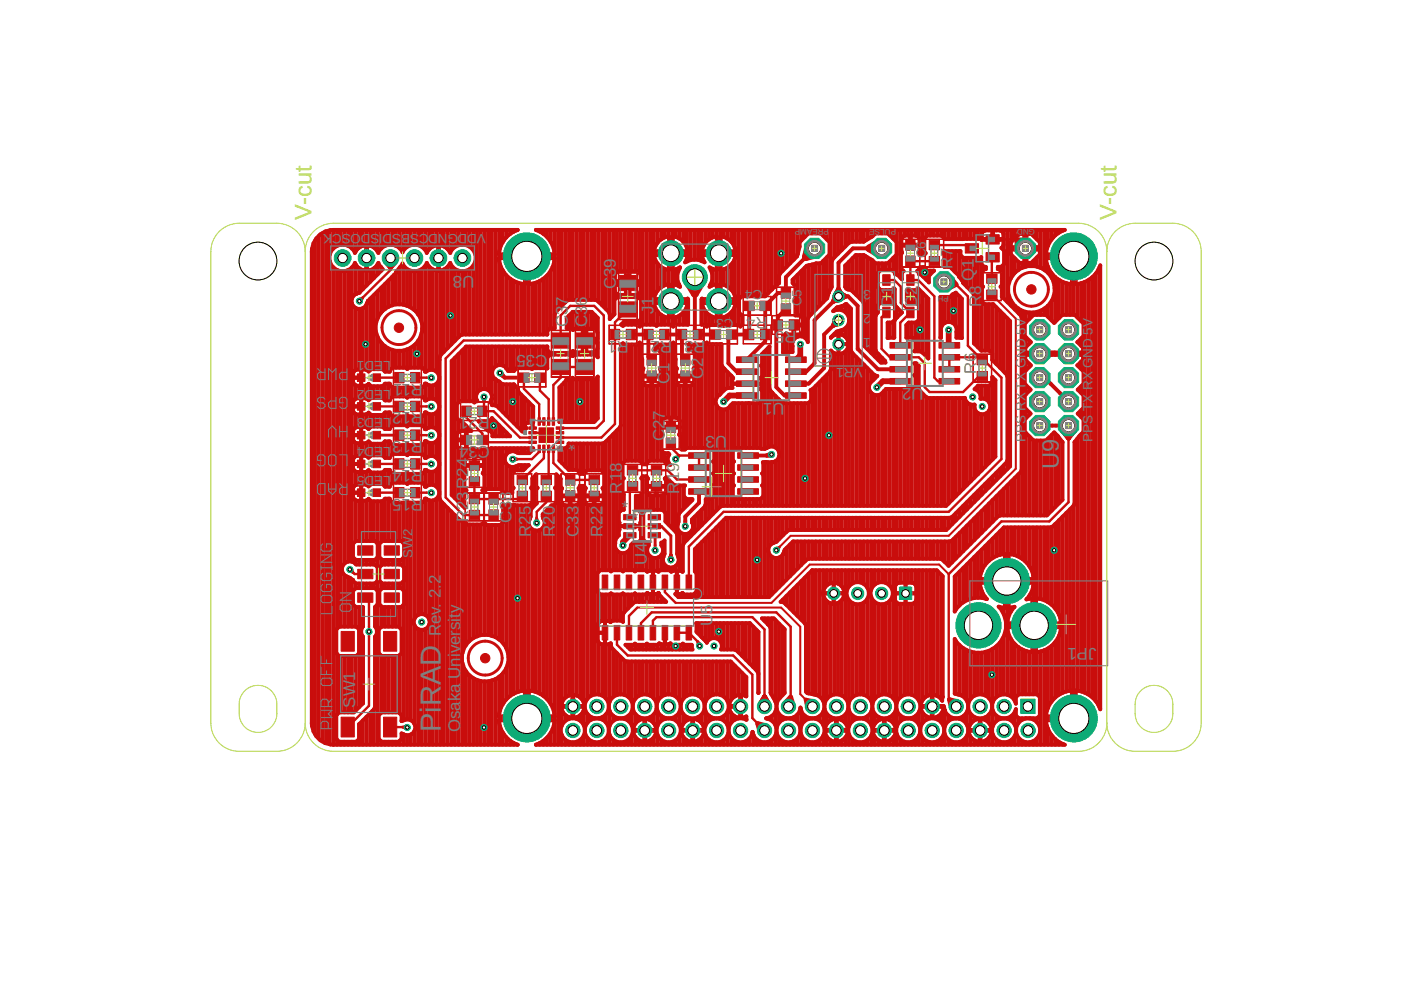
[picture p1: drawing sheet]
<svg xmlns="http://www.w3.org/2000/svg" width="297mm" height="210mm" viewBox="0 0 297 210" stroke-linecap="round" stroke-linejoin="round" font-family="sans-serif">
<defs><g id="words">
<text font-size="6.2" fill="#808080" x="93.5" y="155.2" transform="rotate(-90 93.5 155.2)">PiRAD</text>
<g font-size="5" fill="#afd134">
<text x="66" y="46.6" transform="rotate(-90 66 46.6)">V-cut</text>
<text x="236.7" y="46.6" transform="rotate(-90 236.7 46.6)">V-cut</text>
</g>
<text font-size="5" fill="#808080" x="224.5" y="99.4" transform="rotate(-90 224.5 99.4)">U9</text>
<g font-size="3.6" fill="#808080">
<text x="98" y="58.5" transform="rotate(-180 98 58.5)">8</text>
<text x="100.6" y="58.5" transform="rotate(-180 100.6 58.5)">U</text>
<text x="130.6" y="58.7" transform="rotate(-90 130.6 58.7)">39</text>
<text x="201.9" y="57" transform="rotate(-90 201.9 57)">R7</text>
<text x="206.5" y="59.5" transform="rotate(-90 206.5 59.5)">Q1</text>
<text x="124.5" y="64.8" transform="rotate(-90 124.5 64.8)">6</text>
<text x="130.6" y="61.3" transform="rotate(-90 130.6 61.3)">C</text>
<text x="189.4" y="65.1" transform="rotate(-90 189.4 65.1)">D1</text>
<text x="194.5" y="65.1" transform="rotate(-90 194.5 65.1)">D2</text>
<text x="208" y="65.1" transform="rotate(-90 208 65.1)">R8</text>
<text x="120.4" y="69.4" transform="rotate(-90 120.4 69.4)">C37</text>
<text x="124.5" y="69.4" transform="rotate(-90 124.5 69.4)">C3</text>
<text x="138.6" y="66.7" transform="rotate(-90 138.6 66.7)">J1</text>
<text x="162.8" y="67.1" transform="rotate(-180 162.8 67.1)">R4</text>
<text x="168.9" y="70.2" transform="rotate(-180 168.9 70.2)">R5</text>
<text x="111.5" y="75.3" transform="rotate(-180 111.5 75.3)">5</text>
<text x="113.5" y="75.3" transform="rotate(-180 113.5 75.3)">3</text>
<text x="116.1" y="75.3" transform="rotate(-180 116.1 75.3)">C</text>
<text x="133.3" y="72.2" transform="rotate(-180 133.3 72.2)">R1</text>
<text x="142.5" y="72.2" transform="rotate(-180 142.5 72.2)">R2</text>
<text x="149.6" y="72.2" transform="rotate(-180 149.6 72.2)">R3</text>
<text x="89.7" y="81.3" transform="rotate(-180 89.7 81.3)">R11</text>
<text x="142" y="81.3" transform="rotate(-90 142 81.3)">C1</text>
<text x="149.1" y="80.3" transform="rotate(-90 149.1 80.3)">C2</text>
<text x="193.2" y="82.4" transform="rotate(-180 193.2 82.4)">2</text>
<text x="195.8" y="82.4" transform="rotate(-180 195.8 82.4)">U</text>
<text x="207" y="79.3" transform="rotate(-90 207 79.3)">R6</text>
<text x="89.7" y="87.4" transform="rotate(-180 89.7 87.4)">R12</text>
<text x="103.9" y="88.5" transform="rotate(-180 103.9 88.5)">R21</text>
<text x="141" y="89" transform="rotate(-90 141 89)">7</text>
<text x="163.8" y="85.4" transform="rotate(-180 163.8 85.4)">1</text>
<text x="166.3" y="85.4" transform="rotate(-180 166.3 85.4)">U</text>
<text x="89.7" y="93.5" transform="rotate(-180 89.7 93.5)">R13</text>
<text x="103.9" y="94.6" transform="rotate(-180 103.9 94.6)">C34</text>
<text x="122" y="93" transform="rotate(-180 122 93)">* *</text>
<text x="141" y="93.5" transform="rotate(-90 141 93.5)">C2</text>
<text x="151.6" y="92.5" transform="rotate(-180 151.6 92.5)">3</text>
<text x="154.2" y="92.5" transform="rotate(-180 154.2 92.5)">U</text>
<text x="89.7" y="99.6" transform="rotate(-180 89.7 99.6)">R14</text>
<text x="89.7" y="105.7" transform="rotate(-180 89.7 105.7)">R15</text>
<text x="99.3" y="103.7" transform="rotate(-90 99.3 103.7)">R24</text>
<text x="108.5" y="106.2" transform="rotate(-90 108.5 106.2)">8</text>
<text x="131.8" y="104.7" transform="rotate(-90 131.8 104.7)">R18</text>
<text x="144" y="104.7" transform="rotate(-90 144 104.7)">R19</text>
<text x="99.3" y="110.8" transform="rotate(-90 99.3 110.8)">R</text>
<text x="99.3" y="108.2" transform="rotate(-90 99.3 108.2)">23</text>
<text x="108.5" y="110.8" transform="rotate(-90 108.5 110.8)">C3</text>
<text x="112.5" y="113.9" transform="rotate(-90 112.5 113.9)">R25</text>
<text x="117.6" y="113.9" transform="rotate(-90 117.6 113.9)">R20</text>
<text x="122.7" y="113.9" transform="rotate(-90 122.7 113.9)">C33</text>
<text x="127.8" y="113.9" transform="rotate(-90 127.8 113.9)">R22</text>
<text x="131.9" y="108.8">*</text>
<text x="134" y="111.2">*</text>
<text x="137.2" y="119.7" transform="rotate(-90 137.2 119.7)">U4</text>
<text x="151.1" y="130.2" transform="rotate(-90 151.1 130.2)">5</text>
<text x="93.5" y="134.9" transform="rotate(-90 93.5 134.9)">Rev. 2.2</text>
<text x="151.1" y="132.8" transform="rotate(-90 151.1 132.8)">U</text>
<text x="228.3" y="137.4" transform="rotate(-180 228.3 137.4)">1</text>
<text x="230.7" y="137.4" transform="rotate(-180 230.7 137.4)">P</text>
<text x="232.5" y="137.4" transform="rotate(-180 232.5 137.4)">J</text>
<text x="75.3" y="150" transform="rotate(-90 75.3 150)">SW1</text>
<text x="97.5" y="155.2" transform="rotate(-90 97.5 155.2)">Osaka University</text>
</g>
<g font-size="2.9" fill="#808080">
<text x="70.4" y="49.7" transform="rotate(-180 70.4 49.7)">K</text>
<text x="72.5" y="49.7" transform="rotate(-180 72.5 49.7)">C</text>
<text x="74.4" y="49.7" transform="rotate(-180 74.4 49.7)">S</text>
<text x="76.5" y="49.7" transform="rotate(-180 76.5 49.7)">O</text>
<text x="78.6" y="49.7" transform="rotate(-180 78.6 49.7)">D</text>
<text x="80.5" y="49.7" transform="rotate(-180 80.5 49.7)">S</text>
<text x="81.1" y="49.7" transform="rotate(-180 81.1 49.7)">I</text>
<text x="83.1" y="49.7" transform="rotate(-180 83.1 49.7)">D</text>
<text x="85" y="49.7" transform="rotate(-180 85 49.7)">S</text>
<text x="86.9" y="49.7" transform="rotate(-180 86.9 49.7)">B</text>
<text x="88.9" y="49.7" transform="rotate(-180 88.9 49.7)">S</text>
<text x="90.9" y="49.7" transform="rotate(-180 90.9 49.7)">C</text>
<text x="92.8" y="49.7" transform="rotate(-180 92.8 49.7)">D</text>
<text x="94.9" y="49.7" transform="rotate(-180 94.9 49.7)">N</text>
<text x="97.1" y="49.7" transform="rotate(-180 97.1 49.7)">G</text>
<text x="99" y="49.7" transform="rotate(-180 99 49.7)">D</text>
<text x="101.1" y="49.7" transform="rotate(-180 101.1 49.7)">D</text>
<text x="103" y="49.7" transform="rotate(-180 103 49.7)">V</text>
<text x="196.3" y="54.8" transform="rotate(-90 196.3 54.8)">C6</text>
<text x="159.6" y="61.5" transform="rotate(-180 159.6 61.5)">4</text>
<text x="161.6" y="61.5" transform="rotate(-180 161.6 61.5)">C</text>
<text x="169.9" y="65" transform="rotate(-90 169.9 65)">C5</text>
<text x="184.6" y="61.5" transform="rotate(-180 184.6 61.5)">3</text>
<text x="153.5" y="67.6" transform="rotate(-180 153.5 67.6)">3</text>
<text x="155.5" y="67.6" transform="rotate(-180 155.5 67.6)">C</text>
<text x="184.6" y="71.7" transform="rotate(-180 184.6 71.7)">1</text>
<text x="184.6" y="66.6" transform="rotate(-180 184.6 66.6)">2</text>
<text x="77.3" y="76.5" transform="rotate(-180 77.3 76.5)">1</text>
<text x="79.4" y="76.5" transform="rotate(-180 79.4 76.5)">D</text>
<text x="81.3" y="76.5" transform="rotate(-180 81.3 76.5)">E</text>
<text x="82.9" y="76.5" transform="rotate(-180 82.9 76.5)">L</text>
<text x="77.3" y="82.6" transform="rotate(-180 77.3 82.6)">2</text>
<text x="79.4" y="82.6" transform="rotate(-180 79.4 82.6)">D</text>
<text x="81.3" y="82.6" transform="rotate(-180 81.3 82.6)">E</text>
<text x="82.9" y="82.6" transform="rotate(-180 82.9 82.6)">L</text>
<text x="178.9" y="78" transform="rotate(-180 178.9 78)">1</text>
<text x="181" y="78" transform="rotate(-180 181 78)">R</text>
<text x="182.9" y="78" transform="rotate(-180 182.9 78)">V</text>
<text x="77.3" y="88.7" transform="rotate(-180 77.3 88.7)">3</text>
<text x="79.4" y="88.7" transform="rotate(-180 79.4 88.7)">D</text>
<text x="81.3" y="88.7" transform="rotate(-180 81.3 88.7)">E</text>
<text x="82.9" y="88.7" transform="rotate(-180 82.9 88.7)">L</text>
<text x="77.3" y="94.8" transform="rotate(-180 77.3 94.8)">4</text>
<text x="79.4" y="94.8" transform="rotate(-180 79.4 94.8)">D</text>
<text x="81.3" y="94.8" transform="rotate(-180 81.3 94.8)">E</text>
<text x="82.9" y="94.8" transform="rotate(-180 82.9 94.8)">L</text>
<text x="217.4" y="93.8" transform="rotate(-90 217.4 93.8)">PPS RX TX GND 5V</text>
<text x="231.6" y="93.8" transform="rotate(-90 231.6 93.8)">PPS TX RX GND 5V</text>
<text x="77.3" y="100.9" transform="rotate(-180 77.3 100.9)">5</text>
<text x="79.4" y="100.9" transform="rotate(-180 79.4 100.9)">D</text>
<text x="81.3" y="100.9" transform="rotate(-180 81.3 100.9)">E</text>
<text x="82.9" y="100.9" transform="rotate(-180 82.9 100.9)">L</text>
</g>
<text font-size="2.8" fill="#808080" x="87.4" y="118.2" transform="rotate(-90 87.4 118.2)">SW2</text>
<g font-size="1.7" fill="#808080">
<text x="175.8" y="48.6" transform="rotate(-180 175.8 48.6)">PREAMP</text>
<text x="190" y="48.6" transform="rotate(-180 190 48.6)">PULSE</text>
<text x="219.4" y="48.6" transform="rotate(-180 219.4 48.6)">GND</text>
<text x="201.2" y="62.8" transform="rotate(-180 201.2 62.8)">PH</text>
</g>
</g></defs>
<g fill="#c90d0c" stroke="#c90d0c" stroke-width=".21">
<circle cx="218.7" cy="61.4" r=".99"/>
<circle cx="102.9" cy="139.6" r=".99"/>
<circle cx="84.6" cy="69.5" r=".99"/>
</g>
<g fill="#c90d0c" stroke="#c90d0c" stroke-width=".21">
<path d="M156.1 78.2h4.4v1.2h-4.4z"/>
<path d="M166.5 78.2h4.4v1.2h-4.4z"/>
<path d="M156.1 75.7h4.4v1.2h-4.4z"/>
<path d="M156.1 80.8h4.4v1.1h-4.4z"/>
<path d="M156.1 83.3h4.4v1.2h-4.4z"/>
<path d="M166.5 75.7h4.4v1.2h-4.4z"/>
<path d="M166.5 80.8h4.4v1.1h-4.4z"/>
<path d="M166.5 83.3h4.4v1.2h-4.4z"/>
<path d="M157.8 69.8h2v2.2h-2z"/>
<path d="M161.2 69.8h2v2.2h-2z"/>
<path d="M72.3 152.1h2.8v4.2h-2.8z"/>
<path d="M81.3 152.1h2.8v4.2h-2.8z"/>
<path d="M81.3 133.9h2.8v4.2h-2.8z"/>
<path d="M72.3 133.9h2.8v4.2h-2.8z"/>
<path d="M75.8 120.7h3.3v2h-3.3z"/>
<path d="M75.8 115.7h3.3v2h-3.3z"/>
<path d="M75.8 125.7h3.3v2h-3.3z"/>
<path d="M81.4 125.7h3.3v2h-3.3z"/>
<path d="M81.4 120.7h3.3v2h-3.3z"/>
<path d="M81.4 115.7h3.3v2h-3.3z"/>
<path d="M87.1 79h1.9v2.2h-1.9z"/>
<path d="M83.7 79h2v2.2h-2z"/>
<path d="M87.1 97.3h1.9v2.2h-1.9z"/>
<path d="M83.7 97.3h2v2.2h-2z"/>
<path d="M87.1 85.1h1.9v2.2h-1.9z"/>
<path d="M83.7 85.1h2v2.2h-2z"/>
<path d="M79.1 79.3h1.6v1.6h-1.6z"/>
<path d="M75.8 79.3h1.6v1.6h-1.6z"/>
<path d="M79.1 97.6h1.6v1.6h-1.6z"/>
<path d="M75.8 97.6h1.6v1.6h-1.6z"/>
<path d="M79.1 85.4h1.6v1.6h-1.6z"/>
<path d="M75.8 85.4h1.6v1.6h-1.6z"/>
<path d="M145.5 121.9h1.1v3.1h-1.1z"/>
<path d="M142.9 121.9h1.2v3.1h-1.2z"/>
<path d="M140.4 121.9h1.2v3.1h-1.2z"/>
<path d="M137.8 121.9h1.2v3.1h-1.2z"/>
<path d="M137.8 132.6h1.2v3.1h-1.2z"/>
<path d="M140.4 132.6h1.2v3.1h-1.2z"/>
<path d="M142.9 132.6h1.2v3.1h-1.2z"/>
<path d="M145.5 132.6h1.1v3.1h-1.1z"/>
<path d="M135.3 121.9h1.2v3.1h-1.2z"/>
<path d="M132.8 121.9h1.1v3.1h-1.1z"/>
<path d="M130.2 121.9h1.2v3.1h-1.2z"/>
<path d="M127.7 121.9h1.2v3.1h-1.2z"/>
<path d="M127.7 132.6h1.2v3.1h-1.2z"/>
<path d="M130.2 132.6h1.2v3.1h-1.2z"/>
<path d="M132.8 132.6h1.1v3.1h-1.1z"/>
<path d="M135.3 132.6h1.2v3.1h-1.2z"/>
<path d="M157.7 63.9h2.2v1.9h-2.2z"/>
<path d="M161.1 63.9h2.2v1.9h-2.2z"/>
<path d="M165.6 61h2v2.2h-2z"/>
<path d="M165.6 64.4h2v2.2h-2z"/>
<path d="M163.9 67.8h2v2.2h-2z"/>
<path d="M167.3 67.8h2v2.2h-2z"/>
<path d="M188.7 75.2h4.4v1.1h-4.4z"/>
<path d="M199.1 75.2h4.4v1.1h-4.4z"/>
<path d="M188.7 72.6h4.4v1.2h-4.4z"/>
<path d="M188.7 77.7h4.4v1.2h-4.4z"/>
<path d="M188.7 80.2h4.4v1.2h-4.4z"/>
<path d="M199.1 72.6h4.4v1.2h-4.4z"/>
<path d="M199.1 77.7h4.4v1.2h-4.4z"/>
<path d="M199.1 80.2h4.4v1.2h-4.4z"/>
<path d="M207.2 78.8h2.2v2h-2.2z"/>
<path d="M207.2 75.4h2.2v1.9h-2.2z"/>
<path d="M187.2 58.3h1.5v2.2h-1.5z"/>
<path d="M187.2 65.1h1.5v2.3h-1.5z"/>
<path d="M192.2 58.3h1.6v2.2h-1.6z"/>
<path d="M192.2 65.1h1.6v2.3h-1.6z"/>
<path d="M192 50.9h2v2.2h-2z"/>
<path d="M192 54.3h2v2.2h-2z"/>
<path d="M197 51h2.2v2h-2.2z"/>
<path d="M197 54.4h2.2v2h-2.2z"/>
<path d="M204.7 51.7h2.8v2h-2.8z"/>
<path d="M209.1 49.8h2.8v2h-2.8z"/>
<path d="M209.1 53.6h2.8v1.9h-2.8z"/>
<path d="M117.9 93.5h1.6v.5h-1.6z"/>
<path d="M117.9 92.5h1.6v.5h-1.6z"/>
<path d="M117.9 91.5h1.6v.5h-1.6z"/>
<path d="M117.9 90.5h1.6v.5h-1.6z"/>
<path d="M117.1 88.6h.5v1.6h-.5z"/>
<path d="M116.1 88.6h.5v1.6h-.5z"/>
<path d="M115.1 88.6h.5v1.6h-.5z"/>
<path d="M114.1 88.6h.5v1.6h-.5z"/>
<path d="M112.1 90.5h1.6v.5h-1.6z"/>
<path d="M112.1 91.5h1.6v.5h-1.6z"/>
<path d="M112.1 92.5h1.6v.5h-1.6z"/>
<path d="M112.1 93.5h1.6v.5h-1.6z"/>
<path d="M114.1 94.4h.5v1.6h-.5z"/>
<path d="M115.1 94.4h.5v1.6h-.5z"/>
<path d="M116.1 94.4h.5v1.6h-.5z"/>
<path d="M117.1 94.4h.5v1.6h-.5z"/>
<path d="M114.3 90.7h3.1v3.1h-3.1z"/>
<path d="M87.1 103.4h1.9v2.2h-1.9z"/>
<path d="M83.7 103.4h2v2.2h-2z"/>
<path d="M79.1 103.7h1.6v1.6h-1.6z"/>
<path d="M75.8 103.7h1.6v1.6h-1.6z"/>
<path d="M99.5 104.8h2.2v2h-2.2z"/>
<path d="M99.5 108.2h2.2v2h-2.2z"/>
<path d="M99.5 97.7h2.2v2h-2.2z"/>
<path d="M99.5 101.1h2.2v2h-2.2z"/>
<path d="M124.9 100.8h2.2v1.9h-2.2z"/>
<path d="M124.9 104.1h2.2v2h-2.2z"/>
<path d="M133 98.7h2.2v2h-2.2z"/>
<path d="M133 102.1h2.2v2h-2.2z"/>
<path d="M138.1 98.7h2.2v2h-2.2z"/>
<path d="M138.1 102.1h2.2v2h-2.2z"/>
<path d="M146 98.5h4.4v1.2h-4.4z"/>
<path d="M156.4 98.5h4.4v1.2h-4.4z"/>
<path d="M146 96h4.4v1.2h-4.4z"/>
<path d="M146 101.1h4.4v1.2h-4.4z"/>
<path d="M146 103.6h4.4v1.2h-4.4z"/>
<path d="M156.4 96h4.4v1.2h-4.4z"/>
<path d="M156.4 101.1h4.4v1.2h-4.4z"/>
<path d="M156.4 103.6h4.4v1.2h-4.4z"/>
<path d="M132.8 69.8h2v2.2h-2z"/>
<path d="M129.4 69.8h2v2.2h-2z"/>
<path d="M139.9 69.8h2v2.2h-2z"/>
<path d="M136.5 69.8h2v2.2h-2z"/>
<path d="M147 69.8h2v2.2h-2z"/>
<path d="M143.6 69.8h2v2.2h-2z"/>
<path d="M150.6 69.9h2.2v2h-2.2z"/>
<path d="M154 69.9h2.2v2h-2.2z"/>
<path d="M144.3 75.2h2v2.2h-2z"/>
<path d="M144.3 78.7h2v2.2h-2z"/>
<path d="M137.2 75.2h2v2.2h-2z"/>
<path d="M137.2 78.7h2v2.2h-2z"/>
<path d="M113.4 79.1h2.2v2h-2.2z"/>
<path d="M110 79.1h2.2v2h-2.2z"/>
<path d="M103.7 108.1h1.9v2.2h-1.9z"/>
<path d="M103.7 104.7h1.9v2.2h-1.9z"/>
<path d="M119.9 104h2v2.2h-2z"/>
<path d="M119.9 100.6h2v2.2h-2z"/>
<path d="M209.2 58.1h2.2v2h-2.2z"/>
<path d="M209.2 61.5h2.2v2h-2.2z"/>
<path d="M87.1 91.2h1.9v2.2h-1.9z"/>
<path d="M83.7 91.2h2v2.2h-2z"/>
<path d="M79.1 91.5h1.6v1.6h-1.6z"/>
<path d="M75.8 91.5h1.6v1.6h-1.6z"/>
<path d="M132.2 109.1h2.7v1.1h-2.7z"/>
<path d="M132.2 111h2.7v1.1h-2.7z"/>
<path d="M132.2 112.9h2.7v1.1h-2.7z"/>
<path d="M137.4 112.9h2.6v1.1h-2.6z"/>
<path d="M137.4 111h2.6v1.1h-2.6z"/>
<path d="M137.4 109.1h2.6v1.1h-2.6z"/>
<path d="M109.6 104.1h2.2v2h-2.2z"/>
<path d="M109.6 100.8h2.2v1.9h-2.2z"/>
<path d="M101.3 86.1h2v2.2h-2z"/>
<path d="M97.9 86.1h2v2.2h-2z"/>
<path d="M101.2 92.3h2.2v2h-2.2z"/>
<path d="M97.8 92.3h2.2v2h-2.2z"/>
<path d="M114.7 100.8h2.2v1.9h-2.2z"/>
<path d="M114.7 104.1h2.2v2h-2.2z"/>
<path d="M122.2 76.2h3.6v3.2h-3.6z"/>
<path d="M122.2 70.6h3.6v3.2h-3.6z"/>
<path d="M117.1 70.6h3.6v3.2h-3.6z"/>
<path d="M117.1 76.2h3.6v3.2h-3.6z"/>
<path d="M131.3 64h3.6v3.2h-3.6z"/>
<path d="M131.3 58.4h3.6v3.2h-3.6z"/>
<path d="M141.2 92.9h2v2.2h-2z"/>
<path d="M141.2 89.5h2v2.2h-2z"/>
</g>
<g fill="none" stroke="#c90d0c" stroke-width=".83">
<path d="M66.8 51v104.6M67.6 50v106.6M68.3 49.4v107.8M69.1 49v108.6M69.9 48.8v5.2M69.9 55.4v102.4M70.7 48.7v4M70.7 56.7v101.2M71.5 48.7v3.5M71.5 57.2v76.1M72.2 48.7v3.2M72.2 57.5v75.4"/>
<path d="M73 48.7v3.2M73 57.5v62M73.8 48.7v3.4M73.8 57.2v61.9M74.6 48.7v4M74.6 56.7v6.7M75.4 48.7v4.7M75.4 56v6.4M76.2 48.7v3.8M76.2 56.9v5.1M76.9 48.7v3.4M76.9 57.3v4"/>
<path d="M77.7 48.7v5.9M77.7 54.8v5.7M78.5 48.7v3.4M78.5 57.3v2.5M79.3 48.7v3.8M79.3 56.9v2.1M80.1 48.7v4.6M80.1 56v2.2M80.8 48.7v4M80.8 56.7v.7M81.6 48.7v3.5M82.4 48.7v3.2"/>
<path d="M82.4 59.4v5.6M83.2 48.7v3.2M83.2 58.7v6M83.5 58.3l-5.5 5.5M83.5 58.3h.1M83.9 48.7v3.4M83.9 57.8v6.7M84 57.7l-.5 .6M84 57.7h.1M84.7 48.7v4M84.7 56.7v7.8M85.5 53.1l-.2 .4a2.76 2.76 0 0 0-2.6-1.7 2.76 2.76 0 0 0-2.5 1.8 2.66 2.66 0 0 0-2.4-1.6v2.6h-.2v-2.6a2.66 2.66 0 0 0-2.4 1.6 2.83 2.83 0 0 0-4.3-1.2 2.83 2.83 0 0 0 0 4.5 2.83 2.83 0 0 0 4.3-1.2 2.73 2.73 0 0 0 2.4 1.7v-2.6h.2v2.6a2.73 2.73 0 0 0 2.4-1.7l.2 .6 .8 .8-5 4.9"/>
<path d="M85.5 56.3a2.8 2.8 0 0 0 2.7 1.2 2.8 2.8 0 0 0 2.3-1.8 2.67 2.67 0 0 0 2.4 1.7v-2.6h.2v2.6a2.73 2.73 0 0 0 2.4-1.7l.2 .6M85.5 56.3l-.2-.4-1.3 1.8M85.5 48.7v4.4M85.5 56.3v8.3M86.3 52.3a2.81 2.81 0 0 1 4.2 1.3 2.6 2.6 0 0 1 2.4-1.6v2.6h.2v-2.6a2.66 2.66 0 0 1 2.4 1.6l.2-.5M86.3 52.3l-.8 .8M86.3 48.7v3.6M86.3 57v7.9M87.1 48.7v3.3M87.1 57.4v7.8M87.9 48.7v3.2M87.9 57.5v8.3"/>
<path d="M88.6 48.7v3.3M88.6 57.4v9.3M89.4 48.7v3.6M89.4 57.1v11.3M90.2 48.7v4.4M90.2 56.3v22.5M91 48.7v4.2M91 56.5v22M91.8 48.7v3.6M91.8 57.1v21.3M92.5 48.7v3.3M92.5 57.3v21.5"/>
<path d="M93.3 48.7v3.3M93.3 57.4v18.1M94.1 48.7v3.6M94.1 57.1v17.5M94.9 48.7v4.1M94.9 56.6v17.2M95.7 48.7v4.4M95.7 56.3v16.7M96.5 52.3a2.85 2.85 0 0 1 3.9 .8 2.85 2.85 0 0 1-.8 4 2.85 2.85 0 0 1-3.9-.8M96.5 52.3l-.8 .8M96.5 48.7v3.6M96.5 57v15.3"/>
<path d="M97.2 48.7v3.3M97.2 57.4v14.1M98 48.7v3.2M98 57.5v13.5M98.8 48.7v3.3M98.8 57.4v13.5M99.6 48.7v3.6M99.6 57.1v13.8M100.4 48.7v4.3M100.4 56.3v14.6M101.1 48.7v22.2M101.9 48.7v22.2"/>
<path d="M102.7 48.7v22.2M103.5 48.7v22.2M104.3 48.7v22.2M105.1 48.7v22.2M105.8 48.7v4.9M105.8 53.9v.8M105.8 55v15.9M106.6 48.7v2.6M106.6 53.9v.8M106.6 57.3v13.6M107.4 48.7v1.6M107.4 53.9v.8"/>
<path d="M107.4 58.4v12.5M108.2 48.7v.9M108.2 53.9v.8M108.2 59.1v11.8M108.9 48.7v.4M108.9 53.9v.8M108.9 59.6v11.3M109.7 48.7v.1M109.7 53.9v.8M109.7 59.9v11M110.5 53.9v.8M112.1 54.7v16.2"/>
<path d="M112.9 53.9v.8M113.6 48.7a5.9 5.9 0 0 1 4 5.2h-5.5v6.3a5.9 5.9 0 0 0 5.5-5.5h-11.8a5.9 5.9 0 0 0 5.5 5.5M113.6 48.7h112.2l-1 .4-1.1 .8M113.6 53.9v.8M113.6 59.9v11M113.6 48.7v.1M114.4 48.7v.4M114.4 53.9v.8M114.4 59.6v11.3M115.2 48.7v.9M115.2 53.9v.8M115.2 59.1v11.8"/>
<path d="M116 48.7v1.5M116 53.9v.8M116 58.4v12.5M116.8 48.7v2.6M116.8 53.9v.8M116.8 57.4v12.2M117.5 48.7v4.7M117.5 53.9v.8M117.5 55.3v14.3M118.3 48.7v16.9M119.1 48.7v16.2M119.9 48.7v15.4"/>
<path d="M120.6 48.7v14.9M121.4 48.7v14.9M122.2 48.7v14.9M123 48.7v14.9M123.8 48.7v14.9M124.6 48.7v14.9M125.3 48.7v14.9M126.1 48.7v14.9M126.9 48.7v15.3M127.7 48.7v16M128.5 48.7v16.8M129.2 48.7v17.8"/>
<path d="M130 48.7v18.2M130.6 57.8l.6-.3h1.5v5h-1.5l-.5-.2-.3-.6v-1.3h5.4v1.3l-.2 .5-.6 .3h-1.5v-5h1.5l.4 .2 .4 .6v1.3h-5.4v-1.3zM130.8 48.7v8.9M130.8 59.6v.8M131.6 48.7v8.8M131.6 59.6v.8M132.4 48.7v8.8M132.4 59.6v.8M133.2 48.7v10.9M133.9 48.7v8.8M133.9 59.6v.8M134.7 48.7v8.8"/>
<path d="M134.7 59.6v.8M135.5 48.7v9M135.5 59.6v.8M136.3 48.7v20.1M137.1 48.7v20.1M137.8 48.7v20.1M138.6 48.7v20.1M139.4 48.7v2.8M139.4 53.3v.8M139.4 55.9v5.7M140.2 48.7v2M140.2 53.3v.8"/>
<path d="M140.2 56.6v4.3M141 48.7v1.6M141 53.3v.8M141 57v3.5M141.8 48.7v1.4M141.8 53.3v.8M141.8 57.2v3.1M142.5 48.7v4.6M142.5 54.1v9.3M143.3 48.7v1.5M143.3 53.3v.8M143.3 57.1v3.3"/>
<path d="M144.1 48.7v1.9M144.1 53.3v.8M144.1 56.7v.2M144.9 48.7v2.5M144.9 53.3v.8M145.6 48.7v3.9M145.6 53.3v.8M145.6 54.8v.7M146.4 48.7v6.4M147.2 48.7v6.4M147.3 58.8v11.5l.7 .6h3.7M148 48.7v6.4"/>
<path d="M148.8 48.7v6.7M149.6 48.7v2.8M149.6 53.3v.8M150.3 48.7v2M150.3 53.3v.8M151.1 48.7v1.6M151.1 53.3v.8M151.1 57v3.5M151.9 48.7v1.4M151.9 53.3v.8M151.9 57.2v3.1M152.7 48.7v4.6"/>
<path d="M152.7 54.1v9.3M153.5 48.7v1.5M153.5 53.3v.8M153.5 57.1v3.3M154.2 48.7v1.9M154.2 53.3v.8M154.2 56.7v4.1M155 48.7v2.5M155 53.3v.8M155 56.1v5.3M155.8 48.7v3.9M155.8 53.3v.8"/>
<path d="M155.8 54.8v7.9M156.6 48.7v20.2M157.4 48.7v14.1M158.1 48.7v14.1M158.9 48.7v14.1M159.7 48.7v14.1M160.5 48.7v14.3M161.3 48.7v14.1M162.1 48.7v14.1M162.8 48.7v13.5M163.6 48.7v12.7M164.4 48.7v12.1"/>
<path d="M165.2 48.7v11.3M165.2 58.5l.2-.5 3.6-3.6 .5-2.1v-.9l1.9-1.9h2.6l1.9 1.9v2.6l-1.9 1.8h-.9l-2.1 .6-3 2.9v.7l.6 .6v3l-.2 .2 .2 .2v2.9h.8l.5 .2M165.9 48.7v8.7M166.7 48.7v7.9M167.5 48.7v7.1M168.3 48.7v6.4M168.3 59.1v1.2M169.1 48.7v5.3M169.1 58.3v8.6M169.9 48.7v2.3M169.9 57.5v9.6M170.6 48.7v1.5"/>
<path d="M170.6 56.7v14.9M171.4 48.7v.8M171.4 56.3v11M172.2 48.7v.8M172.2 56.1v10.3M172.7 52.7l-6.1 6.1v3.3h-1.7l-2.7 2.8M173 48.7v.8M173 55.9v9.7M173.8 48.7v.8M173.8 55.8v9M174.5 48.7v1.3M174.5 55.3v8.8"/>
<path d="M175.3 48.7v2.1M175.3 54.5v8.8M176.1 48.7v12.6M176.9 48.7v5.9M177.7 48.7v5.1M178.5 48.7v4.3M179.2 56.3v4.5M179.2 48.7v3.6M180 48.7v2.8M180 55.5v5.9M180 51.5l.6-.3h2.5l1.9-1.1 .6-.6h2.6l1.9 1.9v2.6l-1.9 1.8h-2.6l-.6-.6-1.9-1.1h-1.7l-2.2 2.2v4.5M180 51.5l-3.4 3.4-.2 .5v5.4l-.7 1.2"/>
<path d="M180.8 48.7v2.5M180.8 54.7v7.1M181.6 48.7v2.5M181.6 54.1v8.4M182.4 48.7v2.5M182.4 54.1v9.2M183.1 48.7v2.5M183.1 54.1v10.1M183.9 48.7v2.1M183.9 54.6v19.4M184.7 48.7v1.6M184.7 55v19.8"/>
<path d="M185.5 48.7v.9M185.5 55.7v19.9M186.3 48.7v.8M186.3 55.8v1.9M186.9 52.7h-6.1l-3 3v7.1M187 48.7v.8M187 55.8v1.4M187.8 48.7v.8M187.8 55.8v1.4M188.6 48.7v1.1M188.6 55.5v1.7M189.4 48.7v1.9"/>
<path d="M189.4 54.7v2.8M190.2 48.7v9.5M190.9 48.7v10.2M191.7 48.7v1.3M191.7 51.9v.2M192.5 48.7v1.3M192.5 51.9v.2M193.3 48.7v1.3M193.3 51.9v.2M194.1 48.7v1.3M194.1 51.9v.2M194.8 48.7v1.8"/>
<path d="M194.8 51.9v.2M194.8 53.5v.2M194.8 57.1v1M195.1 56.6h.9l.6 .8h1.4l-1 1.1v1.4l-1.6-1.6-.6-.2v-.3l-.3-.3 .6-.6zM195.6 48.7v5.4M195.6 56.6v1.9M196.4 48.7v1.4M196.4 57.2v2.1M197.2 48.7v1.3M197.2 57.4v.8M198 48.7v1.3M198 57.4h.1"/>
<path d="M198.8 48.7v1.3M199.5 48.7v1.3M200.3 48.7v2M200.3 53.2v3.4M201.1 48.7v2M201.1 53.2v3.4M201.9 48.7v2M201.9 53.2v3.8M202.4 57.5h.1M202.4 57.5l.9 1 .9 1.4M202.6 48.7v2M202.6 53.2v4.6"/>
<path d="M203.4 48.7v2M203.4 53.2v5.6M204.2 54.7v5.3l2.1 2.1 .2 .5v10.2l1.5 1.5h1.8l.6 .6v1.4l3 3.1 .2 .4M204.2 48.7v2M204.2 50.7h-4l-.6-.7h-3l-.6 .5v2.9l.3 .3-.3 .4h-.9v-.3l-.3-.2 .1-.4v-1.1h-1.8v-2.1h1l.7 .3 .1 .5v1.1h-3.8v-1.1l.2-.5 .6-.3h1v2.1h-1.8v1.1l.2 .4-.3 .2v3.1l.6 .6-.4 .3v1.4l-.9-.9-.6-.2v-.3l-.6-.6h-2.4l-.6 .6v3.1l.6 .6h2.4l.4-.4 .2 .2v3.2l.2 .4 1.3 1.4-1 1M204.2 54.7l-.6-.6v-.9h-3.4l-.3 .5 .3 .3v2.6h1.2l1 .9M204.2 54.7h3.7l.1-.2v1.5l.6 .6h.4v.5h-.2l-.6 .6M205 48.7v2M205 54.7v6.1M205.8 48.7v2M205.8 54.7v6.9M206.6 48.7v2"/>
<path d="M206.6 54.7v18.2M207.3 48.7v2M207.3 54.7v18.9M208.1 48.7l.1 2.2-.3-.2h-3.7M208.1 56v18.3M208.2 49.6l.1-.4 .4-.3h1.7v1.9h-2.2M208.2 50.7h4.6l-.1-1.3-.3-.4-.4-.1h-1.4v1.9h2.2l-.1 1.3-.4 .5 .6 .5v2.9l-.6 .6h-.7v.5h.2l.6 .6v2.8l-.3 .3 .3 .3v1.8l4 4 .2 .4v32.3l-.2 .5-14.6 14.5-.4 .2h-33.3l-1.7 1.8-.3 .8M208.9 48.7v.2M208.9 50.7v.1M208.9 56.6v.5M209.7 48.7v.2M209.7 50.7v.1"/>
<path d="M210.5 48.7v2M211.2 48.7v.2M211.2 50.7v.1M212 48.7v.2M212 50.7v.1M212 56.6v.7M212.8 48.7v4.4M212.8 56v7.3M213.6 48.7v15.4M214.2 59.1h.1M214.2 59.1l-.4 1.5v1.5l.4 1.5M214.3 51.4l1.8-1.8h1v6.1h-1l-1.8-1.8"/>
<path d="M214.3 52.4h6.2v-1l-1.8-1.8h-1v6.1h1l1.8-1.8v-1h-6.2M214.4 48.7v10.2M215.2 57.8h.1M215.2 57.8l-1 1.3M215.2 48.7v1.9M215.2 52.4v.5M215.2 54.8v3M215.9 48.7v1.1M215.9 52.4v.5M215.9 55.5v1.8M216.7 48.7v.9M216.7 52.4v.5"/>
<path d="M216.7 55.7v1.1M217.5 48.7v3.7M217.5 52.9v3.7M218.3 48.7v.9M218.3 52.4v.5M218.3 55.7v.7M219.1 48.7v1.3M219.1 52.4v.5M219.1 55.4v1M219.8 48.7v2M219.8 52.4v.5M219.8 54.6v1.9"/>
<path d="M220.6 48.7v8.1M220.9 56.9h.1M220.9 56.9l1.3 .9M220.9 56.9a5 5 0 0 0-5.7 .9M221.4 48.7v8.5M222.2 57.8l.9 1.3M222.2 57.8h.1M222.2 48.7v3.4M222.2 53.9v.8M222.2 56.5v1.3M223 48.7v2.1M223 53.9v.8"/>
<path d="M223 57.9v1M223.1 59.1l.5 1.5M223.1 59.1h.1M223.7 58.8l-1.2-1.6-.5-1.2-.2-1.3h6.3v5.5a6 6 0 0 0 5.2-3.9v94.1a5.9 5.9 0 0 0-5.2-4v5.5h-6.3l.2-1.2 .5-1.3 1.2-1.5M223.7 49.9l-1.2 1.6-.5 1.2-.2 1.2h5.5v6.3l-1.9-.4-1.7-1M223.7 48.7v1.2M223.7 53.9v.8M223.7 58.8v9.4M224.5 48.7v.6M224.5 53.9v.8M224.5 59.3v8.2M225.3 48.7v.2"/>
<path d="M225.3 53.9v.8M225.3 59.8v7M226.1 53.9v.8M226.9 53.9v.8M227.6 54.7v12.1M230 59.8v87.1M230.8 59.4v87.9M231.5 58.8v89M232.3 58v90.7M233.1 56.7v93.3M74.6 64.3v54.8M75.1 78.7l.6-.3h1.8l.6 .4 .6-.5h2.4l.6 .5h1v-.3l.5-.5h2.9l.3 .3 .2-.3h2.9l.6 .5v.3h.3a1.68 1.68 0 0 1 2.3 .1 1.68 1.68 0 0 1 0 2.3 1.68 1.68 0 0 1-2.3 .1h-.3v.3l-.6 .6h-2.9l-.2-.3-.3 .3h-2.9l-.5-.6v-.3h-1l-.6 .6h-2.4l-.6-.5-.6 .4h-1.8l-.5-.2-.3-.6v-1.8z"/>
<path d="M75.4 65.3v13.2M76.2 65.5v12.9M76.2 62a1.77 1.77 0 0 0-1.6 1.6 1.77 1.77 0 0 0 1.3 1.9 1.65 1.65 0 0 0 1.9-1.3M76.2 62h.1M76.6 78.4v3.4M76.9 65.3v13.1M77.7 64.6v13.8M77.8 64.2l.1 .1M78 63.8h.1M78 63.8l-.2 .4M78.5 63.3v15.1M79.3 62.6v15.7"/>
<path d="M80.1 61.8v5.7M80.1 71.4v6.9M80.2 67.2h.1M80.2 67.2l-.5 1.5v1.5l.5 1.5M80.2 71.7h.1M80.2 71.7l.9 1.3M80.8 61v5.3M80.8 72.6v5.7M81.1 65.9v.1M81.1 65.9l-.9 1.3M81.1 73h.1M81.1 73l1.2 .9"/>
<path d="M81.6 60.2v5.4M81.6 73.4v5.4M82.3 65l1.5-.5h1.6l1.4 .5M82.3 65h.1M82.3 65l-1.2 .9M82.3 73.9h.1M82.3 73.9l1.5 .5h1.6l1.4-.5M82.4 73.9v4.9M83.2 74.2v3.8M83.9 74.4v3.6M84.7 74.4v3.6M85.5 74.3v3.7"/>
<path d="M86.3 74.1v4.1M86.8 65l1.3 .9M86.8 65h.1M86.8 73.9h.1M87.1 73.7v4.3M87.9 73.2v4.8M88.1 65.9a5.1 5.1 0 0 1 .9 5.8M88.1 65.9v.1M88.1 73h.1M88.1 73l-1.3 .9M88.6 72.2v5.8M89 71.7h.1"/>
<path d="M89 71.7l-.9 1.3M89.4 70.5v7.5M96.5 75.9v29.7M97.2 75.1v10.2M98 74.3v10.8M98.8 73.5v11.6M99.6 73.5v11.6M100.4 73.5v11.6M101.1 73.5v9.9M101.9 73.5v9.1M102.7 73.5v9M103.5 73.5v9.2"/>
<path d="M104.3 73.5v10.3M105.1 73.5v4.2M105.8 73.5v3.9M106 79.1l1 1h4.1M106 79.1l.2-.2 .5 .9-.8-.5zM106.6 73.5v4M107.4 73.5v4.6M108.2 73.5v5.2M108.9 73.5v5.2M109.7 73.5v4.6M110.5 60.1v10.8M110.5 73.5v4.6"/>
<path d="M111.3 70.9v-17h-5.5a5.9 5.9 0 0 1 4-5.2h-39.1a4.6 4.6 0 0 0-4.6 4.6v100a4.6 4.6 0 0 0 2.8 4.2M111.3 73.5v4.6M112.1 73.5v4.6M112.9 60.1v10.8M112.9 73.5v4.7M113.6 73.5v4.6M114.4 73.5v4.6M115.2 73.5v4.6M116 73.5v4.6M116 78.1h-3.1l-.1 .2-.2-.2h-3l-.6 .6h-1.3a1.71 1.71 0 0 0-2.5-1.1 1.71 1.71 0 0 0-.3 2.8M116.8 74.8v.4M117.5 74.8v.4"/>
<path d="M118.3 74.8v.4M119.1 74.8v.4M119.9 74.8v.4M120.6 63.6h5.6l.5 .2 2.4 2.4 .2 .4v1l1-1v-3l.6-.6h4.4l.6 .6v4l-.6 .6h-3l-.6 .6 .4 .3 .3-.3M120.6 63.6l-.4 .2-2.4 2.4-.2 .4v3h-1l-.5 .6v.7h-18.1l-.4 .2-4.2 4.2-.2 .5v29.9l.2 .5 4.1 4.1 1 .2 .6 .7h3l.5-.5 .6 .6h2.9l.6-.6v-3l-.2-.2 .2-.4h5.6l.6-.5M120.6 66.9v2.7M120.6 74.8v.4M121.4 75.5l-.3-.3h-4.5l-.5 .6-.1 2.3M121.4 66.1l-1.3 1.3v2.2h1l.4 .4 .5-.3h1.5v2.1h3.2v-1.3l-.4-.6-.4-.2h-1.6v5h1.8l.4-.3 .2-.5v-1.3h-3.2v2.1h-1.5l-.5-.3-.4 .4h-4.5l-.5-.6v-.7h-17.3l-3 3v28.4l2.7 2.8 .2-.2-.2-.3v-2.8l.4-.5-.4-.4v-2.8l.3-.4M121.4 66.1h4.1l1.2 1.3v8.4l-.5-.6M121.4 66.1v3.8M121.4 74.5v1"/>
<path d="M122.2 66.1v3.6M122.2 74.7v.5M123 66.1v3.6M123 74.7v.5M123.8 66.1v5.7M123.8 72.6v2.6M124.6 66.1v3.6M124.6 71.8v.8M124.6 74.7v.5M125.3 66.1v3.6M125.3 71.8v.8M125.3 74.7v.5"/>
<path d="M126.1 66.8v3M126.1 71.8v.8M126.1 74.6v.6M126.2 75.2h-4.5l-.3 .3M130.8 62.4v.7M131.6 62.5v.5M132.4 73l-.3-.2-.5 .2v17.1l-.2 .5-3.2 3.3-.4 .1h-7.3v.4l-.5 .6h-1.4v2.6l2 2h1.7l.6 .6v.3h1l.6-.8h3l.6 .6v2.9l-.4 .3 .3 .5v1.1h-1.9v2l1.3-.1 .5-.5 .1-1.3h-4v1.1l.3 .6 .5 .2h1.1v-2h-1.9v-1.1l.2-.5-.3-.5h-1l-.2 .5 .1 .4v1.2h-1.8v2h1l.6-.3 .2-.4v-1.2h-3.8v1.2l.3 .6 .5 .1h1v-2h-1.8v-1.2l.1-.4-.2-.2v-1.8l-1-.9v2.6l-.2 .2 .2 .3v2.9l-.6 .5h-.4l-1.8 2 .1 .9M132.4 73h2.8l.4-.4 .5 .4 .1 4.9 .2 .2-.2 .4v2.5l.2 .4 .7 .4M132.4 62.5v.5M132.4 68.2v.6M132.4 73v24.9M133.2 60.4v2.6"/>
<path d="M133.2 68.2v.6M133.2 73v24.7M133.8 70.9h3.7v4.8l.7 .6M133.9 62.5v.5M133.9 68.2v.6M133.9 73v24.7M134.7 62.5v.5M134.7 68.2v.6M134.7 73v24.7M135.5 62.3v.9M135.5 68.1v1M135.5 72.7v25"/>
<path d="M136.2 79.7h1.9v2.1h-1M136.3 78v.4M137.1 79.7v.1M137.8 79.7v.1M138.6 79.7v.1M139.4 63.4v.8M139.4 66v2.9M139.4 73v1.2M139.4 79.7v.1M140.2 63.4v.8M140.2 66.8v2M140.2 73v24.7"/>
<path d="M140.2 74.8l-.6-.6h-.7v-1.2l.3-.2 .3 .2h2.8l.4-.4 .5 .4 .1 15.6M140.2 77.9l-.3 .2 .2 .4v1.2h-1.8v2.1l1.2-.1 .5-.5 .1-1.4h-3.9M140.9 70.9h3.7v4.8l.7 .6M141 63.4v.8M141 67.2v1.6M141 73v15.6M141.8 63.4v.8M141.8 67.4v1.4M141.8 73v15.6M142.5 64.2v4.8M142.5 72.8v15.8M143.3 77.9l.2 .2-.1 .4v1.2h1.8v2.1l-1.3-.1-.5-.5v-1.4h3.8"/>
<path d="M143.3 63.4v.8M143.3 67.2v1.6M144 60.4l.2 .4-1.6-.5v7.1a3.6 3.6 0 0 0 3.2-3.2h-7.1a3.6 3.6 0 0 0 3.1 3.2v-7.1a3.6 3.6 0 0 0-3.1 3.1h7.1v-.1l.1 .2v5.3h-2.7l-.5 .5-.4-.5h-2.8l-.3 .3-.3-.3h-2.8l-.5 .5-.4-.5h-2.8M144 60.4a3.5 3.5 0 0 1 .2-3.7l-1.6 .5v-7.1a3.5 3.5 0 0 1 3.2 3.2h-7.1a3.5 3.5 0 0 1 3.1-3.2v7.1a3.6 3.6 0 0 1-3.1-3.1h7.1l-.6 1.5 1.4-.5h1.4l1.4 .5-.4-.8-.2-.7h7.2a3.6 3.6 0 0 1-3.2 3.1v-7.1a3.6 3.6 0 0 1 3.2 3.2h-7.2a3.5 3.5 0 0 1 3.2-3.2v7.1l-1.6-.5a3.3 3.3 0 0 1 .2 3.7l-.2 .4 1.6-.5v7.1a3.6 3.6 0 0 1-3.2-3.2h7.2a3.6 3.6 0 0 1-3.2 3.2v-7.1a3.6 3.6 0 0 1 3.2 3.1l-7.2-.1M144 60.4h.1M144.1 60.6v.2M144.1 63.4v.8M144.1 66.9v1.9M144.1 79.7v.1M144.9 63.4v.8M144.9 66.3v2.5M144.9 79.7v.1"/>
<path d="M145.6 63.4v.8M145.6 64.9v3.9M145.6 79.7v.1M146.4 72.9v1.3M146.4 79.7v.1M147.2 78.5l-.2-.4 .3-.2v-3.1l-.6-.6h-.7v-1.2l.3-.2 .3 .2h2.8l.5-.4 .3 .4h2.8v4.3l.2 .5 2.2 2.3-.2 .5 .1 1.7h-.9l-.6 .2a7.3 7.3 0 0 0-2.1 2.3 1.68 1.68 0 0 0 1.1 1.9 1.68 1.68 0 0 0 2.1-.7l.5-.5h5.6l.6-.6v-2.1l-.4-.3 .3-.4v-1.5l-.3-.5 .4-.3v-2l-.3-.3 .3-.2-.1-2.2 1.7-1.7v9l.2 .5 1.8 1.8M147.2 79.7h-1.8v2.1l1.2-.1 .4-.3 .2-.4M147.2 73v1.7M147.2 78v17M148 73v22M148.8 63.4v5.4M148.8 73v22"/>
<path d="M149.6 63.4v.8M149.6 66v3M149.6 72.9v22.1M150.3 63.4v.8M150.3 66.8v2.1M150.3 73v22M151.1 63.4v.8M151.1 67.2v1.7M151.1 73v22.2M151.9 63.4v.8M151.9 67.4v1.5M151.9 73v11.5"/>
<path d="M152.7 64.2v4.7M152.7 73v10.6M153.5 63.4v.8M153.5 67.2v1.8M153.5 78.1v4.7M154.2 63.4v.8M154.2 66.9v2M154.2 78.9v3.4M155 63.4v.8M155 66.3v2.6M155 79.7v2.6M155.8 63.4v.8"/>
<path d="M155.8 64.9v4M157.4 66.9v2M158.8 64.9v6h-3.7l-.7 .7v5.4l1.8 1.8h2.1M162.1 74.6v20.6M162.2 64.9h.1M162.2 64.9v7.5l-3.9 3.9M162.8 73.8v21M165.2 60l-.6 .7-.5 .2-1.9 1.9h-1.5l-.2 .2-.2-.2h-3l-.6 .6v2.9l.7 .6v1.9l-.4 .5-.4-.4h-3l-.2 .2-.2-.2h-3l-.3 .4-.5-.5h-.7l.1-5.5M166.6 65.5l-1.7 1.7v1.7l-.3 .3v12.9l1.7 1.8h2.4M166.7 70.7v3.9M167.5 70.9v3.7M168.3 69v3"/>
<path d="M169.1 68.8v.2M169.1 70.9v.5M169.9 68.8v.2M169.9 70.7v.6M169.9 67.1l.3 .6v1.1h-1.8v2.1h1l.5-.2M171.9 66.7h.1M175.3 79.5v27.8M175.7 62l-.3 1.2-3.9 3.9-.2 .5v4.9a1.68 1.68 0 0 0-2.1-1.2 1.68 1.68 0 0 0-1.2 2.1v1.2h-1.9l-.1 .2v-3.8h.3l.4-.3 .5 .2h1v-1.9h2v1.1l-.3 .6M175.7 62h.1M176.1 78.5v28.8M176.2 74.3v4l-.3 .5-3.6 3.7-.5 .2 .2 .1v2.1l-.6 .6h-5.3l-1-.8M176.2 74.3v.1"/>
<path d="M176.4 71.4a2.12 2.12 0 0 1 3 .2 2.12 2.12 0 0 1-.2 3 2.12 2.12 0 0 1-3-.3M176.7 69l-2 1.9v7.1l-3.3 3.3h-2.7M176.7 63.9l-4 4v9.1l-1.8 1.8h-2.2M176.7 69h.1M176.7 63.9v.1M176.9 65.7v.2M176.9 70.8v.3M176.9 74.9v32.4M177 67.7h.1M177 67.7l-.3 1.3M177 67.7l.8 .2M177 62.6h.1"/>
<path d="M177 62.6l-.3 1.3M177 62.6l.8 .2M177.1 62.4l.7-1.2 .7 1.2M177.1 62.4h.1M177.1 62.4l.7 .4M177.7 65.2v.5M177.7 70.2v.7M177.7 75.1v32.2M177.8 73h2.1M177.8 70.9v4.2M177.8 73h.1M177.8 62.8h2l2 2.1v9.1l4.4 4.3h4.7"/>
<path d="M177.8 62.8l-1.1 1.1M177.8 67.9l-1.1 1.1M177.8 67.9l.2 .8M177.8 62.8l.2 .8M177.8 62.8l.4 .7M178 68.7l-1.3 .3M178 68.7h.1M178 63.6l-1.3 .3M178 63.6h.1M178.2 63.5h.1M178.2 62.1h.1M178.2 62.1l1.2 .7-1.2 .7"/>
<path d="M178.2 62.1l-.4 .7M178.5 64.9v.9M178.5 70v1M178.5 75v32.3M178.5 73h.1M178.5 62.4h.1M178.5 62.4l-.7 .4M178.6 64.9l.8-.5 1 1v8.9l.2 .5 4.8 4.7 .6 .2-.9 1a1.69 1.69 0 0 0-.8 2 1.69 1.69 0 0 0 1.9 1.1M178.6 70h-.1a3.4 3.4 0 0 0-2.3 1.6v-.1M178.6 70h.1M178.6 64.9l-.4 .1a1.84 1.84 0 0 0-1.6 1 2.23 2.23 0 0 1 3.4 1.5M178.6 64.9h.1"/>
<path d="M179.2 60.8l.2 .4 1.2 .4 2.4 2.4 .3 .6v8.8l3.5 3.5h.9v-.4l-1.8-1.8-.2-.5v-7.2l.4-.7v-1.6l.6-.6h2.4l.6 .6v3.1l-.6 .6h-.9v3.3l1.4-.1v-3.4l.6-.9M179.2 64.5v1.7M179.2 69.6v1.8M179.2 74.5v32.8M179.2 73h.1M180 68.3a2.05 2.05 0 0 1-1.4 1.7M180 65v42.3M180.8 74.9v32.4M181.6 75.7v31.6M182.4 76.5v30.8M183.1 77.3v30M183.9 78.1v29.2"/>
<path d="M184.7 78.8v2.2M185.5 79.5v.7M186.3 61v3.6M186.3 75.1v1.3M187 61.5v2.6M187 75.9v1M187.8 61.5v2.6M188.6 61.5v2.6M188.6 68.4v3.2M189.4 61.3v3M189.4 68.2v3.4M190.2 65.2v2.1"/>
<path d="M190.9 66v.5M192.5 61.5v2.4M192.5 68.6v3M193.3 61.5v2.6M193.3 68.4v3.2M194.1 61.5v2.6M194.1 68.4v6.1M194.1 77v30.3M194.1 72.2l-.6-.6h-1.3v-2.7l.5-.5h1.5l.6-.6v-3.1l-.6-.6h-1.5l-.4-.4v-2.2h1.9l.4-.4 2.2 2.2v12.7l-1.3-1.3-.4-.2h-1.3l.3-.2M194.1 77.3l-.3-.3h.5l.5 .6v4.8l.2 .4 1.4 1.4M194.1 79.3l-.3 .3 .3 .2M194.8 61.4v13.1"/>
<path d="M195.6 62.1v12.7M196.4 62.9v12.7M199.4 62.9h2l.6-.5 .6-.3 1.3 1.2v8.4l-1.1-.1v-1.2a1.69 1.69 0 0 0-1.7-2.2 1.69 1.69 0 0 0-1.6 2.2v1.2h-.1zM199.5 62.9v6.6M200.3 62.9v5.6M201.1 62.9v5.4M201.9 62.5v5.9M202.6 62.1v7.1M203.4 62.8v8.8M208.2 60.5l.2 .3-.2 .3M208.2 63.9l.6 .6h1.8l3.6 3.6v30.8l-13.6 13.5h-33.2l-.5 .2-2.2 2.3-.9 .3M208.9 64.5v9.8"/>
<path d="M209.7 64.5v9.8M210.5 64.5v11.9M211.2 65.2v12M212 65.9v12.1M212.8 66.7v12.1M213.6 67.5v31.9M214.2 63.6h.1M214.2 63.6l1 1.3M214.4 63.8v1M215.2 64.9h.1M215.2 64.9l1.2 .9M215.2 64.8v.8"/>
<path d="M215.9 65.4v1M216.4 65.8h.1M216.4 65.8l1.5 .5h1.6l1.4-.5M216.7 65.9v43.4M217.5 66.1v2.3M217.5 71.5v2.1M217.5 74.7v.5M217.5 76.4v2.1M218.3 66.3v1.3M218.3 72.2v.6M218.3 74.7v.5M218.3 77.2v.6"/>
<path d="M219.1 66.3v.5M219.1 74.7v.5M219.8 66.1v.7M219.8 74.7v.5M220.6 65.9v.9M220.7 74.7h5.6v.5h-5.6zM220.9 65.8h.1M221.4 65.4v1.4M221.4 74.7v.5M222.2 64.9h.1M222.2 64.9l-1.3 .9M222.2 64.9v2.3"/>
<path d="M222.2 74.7v.5M223 63.8v4.1M223 74.7v.5M223.1 63.6l-.9 1.3M223.1 63.6h.1M223.6 60.6h.1M223.6 60.6v1.5l-.5 1.5M223.7 74.7v.5M224.5 74.7v.5M225.3 74.7v.5M226.1 60v6.8M226.1 74.7v.5"/>
<path d="M226.9 60.2v6.6M226.9 74.7v.5M227.6 74.7v.5M228.4 60.2v7.1M228.4 74.7v.5M229.2 60v8.1M229.2 71.8v1.5M229.2 74.7v.5M229.2 76.7v1.6M74.9 98.4h1.7M74.9 80.1h1.7M74.9 86.2h1.7"/>
<path d="M74.9 92.3h1.7M75.1 84.8l.6-.3h1.8l.6 .4 .6-.6h2.4l.6 .6h1v-.3l.5-.5h2.9l.3 .2 .2-.2h2.9l.6 .5v.3h.3a1.68 1.68 0 0 1 2.3 .1 1.68 1.68 0 0 1 0 2.3 1.68 1.68 0 0 1-2.3 .1h-.3v.3l-.6 .6h-2.9l-.2-.3-.3 .3h-2.9l-.5-.6v-.3h-1l-.6 .6h-2.4l-.6-.5-.6 .4h-1.8l-.5-.2-.3-.6v-1.8zM75.1 90.9l.6-.3h1.8l.6 .4 .6-.6h2.4l.5 .6h1.1v-.3l.5-.6h2.9l.3 .3 .2-.3h2.9l.6 .6v.3h.3a1.68 1.68 0 0 1 2.3 .1 1.68 1.68 0 0 1 0 2.3 1.68 1.68 0 0 1-2.3 .1h-.3v.3l-.6 .6h-2.9l-.2-.3-.3 .3h-2.9l-.5-.6v-.2h-1.1l-.5 .5h-2.4l-.6-.5-.6 .4h-1.8l-.5-.2-.3-.6v-1.8zM75.1 97l.6-.4h1.8l.6 .4 .6-.5h2.4l.6 .6h1v-.3l.5-.6h2.9l.3 .3 .2-.3h2.9l.6 .6v.3h.3a1.68 1.68 0 0 1 2.3 .1 1.68 1.68 0 0 1 0 2.3 1.68 1.68 0 0 1-2.3 .1h-.3v.3l-.6 .6h-2.9l-.2-.3-.3 .3h-2.9l-.5-.6v-.3h-1l-.6 .6h-2.4l-.6-.5-.6 .4h-1.8l-.6-.4-.2-.4v-1.8zM75.4 80.1h.1M75.4 92.3h.1M75.4 81.7v2.9M75.4 87.8v2.9M75.4 93.9v2.9M75.4 100v2.8M75.4 98.4h.1M75.4 86.2h.1"/>
<path d="M76.2 81.8v2.7M76.2 87.9v2.7M76.2 94v2.6M76.2 98.4h.1M76.2 92.3h.1M76.2 86.2h.1M76.2 80.1h.1M76.6 84.5v3.4M76.6 90.6v3.4M76.6 96.6v3.5M76.6 98.4h.1M76.6 80.1h.1"/>
<path d="M76.6 86.2h.1M76.6 92.3h.1M76.9 81.8v2.7M76.9 87.9v2.7M76.9 94v2.6M77.7 81.7v2.8M77.7 87.8v2.8M77.7 93.9v2.8M78.5 81.7v2.8M78.5 87.8v2.8M78.5 93.9v2.8M78.5 100v2.8"/>
<path d="M79.3 81.9v2.4M79.3 88v2.4M79.3 94.1v2.4M80.1 81.9v2.4M80.1 88v2.4M80.1 94.1v2.4M80.8 81.9v2.4M80.8 88v2.4M80.8 94.1v2.4M81.6 81.4v3.5M81.6 87.5v3.5M81.6 93.6v3.4"/>
<path d="M81.6 99.7v3.4M82.4 81.3v3.6M82.4 87.4v3.6M82.4 93.6v3.5M82.4 99.6v3.6M83.2 82.1v2M83.2 88.2v2M83.2 94.3v2M83.9 82.2v1.9M83.9 88.3v1.8M83.9 94.4v1.8M84.7 82.2v1.9"/>
<path d="M84.7 88.3v1.8M84.7 94.4v1.8M85.5 82.2v1.9M85.5 88.3v1.8M85.5 94.4v1.8M86.3 82v2.3M86.3 88.1v2.3M86.3 94.2v2.3M87.1 82.2v1.9M87.1 88.3v1.8M87.1 94.4v1.8M87.9 82.2v1.9"/>
<path d="M87.9 88.3v1.8M87.9 94.4v1.8M88.6 82.2v1.9M88.6 88.3v1.8M88.6 94.4v1.8M89.4 82.2v1.9M89.4 88.3v1.8M89.4 94.4v1.8M90.2 81.3v3.6M90.2 87.4v3.6M90.2 93.5v3.6M90.2 99.6v3.6"/>
<path d="M91 81.7v2.9M91 87.8v2.9M91 93.9v2.9M91 100v2.8M91.8 81.7v2.8M91.8 87.8v2.8M91.8 93.9v2.8M92.5 81.3v3.6M92.5 87.4v3.6M92.5 93.5v3.6M92.5 99.6v3.6M97.2 89.1v2.4"/>
<path d="M97.2 93.2v.2M97.2 95v11.4M98 89.5v1.9M98 93.2v.2M98 95.2v12M98.8 90.2v6.9M98.8 98.6v.2M99.6 91v.4M99.6 95.2v1.6M99.6 98.6v.2M100.3 95.1l.2-.1 .3 .3h3l.3-.3h9v.3l-.9 .8h-2.2l-.4-.2M100.3 95.1l-1.3 .1v-1.8h-2.1v1l.3 .6 .5 .2h1.1"/>
<path d="M100.4 95.1v1.7M100.4 98.6v.2M101.1 84.9v.2M101.1 95.3v1.5M101.1 98.6v.2M101.2 85l-.6 .3-.3-.2h-2.8l-.6 .6v3l.6 .6h.4l2 2.1h-.9v1.8h-2.1v-1l.3-.7 .5-.1h1.1M101.2 85h.1M101.5 89.3h2.2l.6-.7 3.9 3.9h-3.8v-.6l-.6-.6h-.4zM101.9 89.3v.5M101.9 95.3v1.5M101.9 98.6v.2M102.7 89.3v1.3"/>
<path d="M102.7 95.3v8.9M103.5 89.3v2M103.5 95.3v8.4M104.1 85h.1M104.2 84.5a1.68 1.68 0 0 0-1.8-2 1.68 1.68 0 0 0-1.2 2.5M104.2 84.5l-.1 .5M104.2 84.5l.1 .1M104.3 84.5v1.1M104.3 88.8v2.9M104.3 95v8.7M104.9 80.4h.1M105 80.4l.1 .1"/>
<path d="M105.1 80.5v5.5M105.1 89.4v3.1M105.1 95v8.7M105.1 80.5l1.6 1h2.3l.6 .6h.2l.2 1.1 3.1 3v3.4h-1.1l-.5 .2-.2 .4-.1 1.3h-.5l-5.3-5.4-1.1-.2v-.2l-.4-.4 .2-.3M105.8 80.9v5.7M105.8 90.1v2.4M105.8 95v8.7M106.6 81.4v6M106.6 90.9v1.6M106.6 95v9.2M107.4 81.5v6.6M107.4 91.7v.8"/>
<path d="M107.4 95v1.3M107.4 98.4v6.1M108.2 81.5v7.4M108.2 95v.8M108.2 98.9v5.6M108.9 81.5v8.2M108.9 95v.7M108.9 99v1M109.1 99h.1M109.6 95.9h.1M109.6 95.9a1.69 1.69 0 0 0-2.6 1.2 1.69 1.69 0 0 0 2.1 1.9M109.7 82.1v8.4"/>
<path d="M109.7 95v1M109.7 98.7v1M110.5 83.7v7.5M110.5 95v1.1M110.5 98.6v1.1M111.2 90.8h.4M111.3 84.5v5.6M111.3 95v1.1M111.3 98.6v.8M111.3 90.8h.1M112.1 98.6h-2.1l-.9 .4M112.1 98.6l-1.1 1.1h-1.8l-.6 .6v2.9l.3 .2-.3 .3v.8h-1.9v-.2l-.6-.6h-2.9l-.6 .6"/>
<path d="M112.1 85.2v4.4M112.1 95v1.1M112.1 98.6h.1M112.9 86v3.6M112.9 95v.5M112.9 89.6v1.2M119.1 81.6v7.9M119.1 95v3.1M119.9 80.9v8.6M119.9 95v3.9M120.1 80.4h1l.3-.3 .3 .3h4.5l.5-.6v8.9l-.8 .8h-7.3v-7.4l1.4-1.3zM120.6 80.4v9.1"/>
<path d="M120.6 94v5.6M121.4 80.1v9.4M121.4 94v5.6M122.2 80.4v9.1M122.2 94v5.6M123 80.4v9.1M123 94v6.5M123.8 80.4v9.1M123.8 94v6.5M124.6 80.4v9.1M124.6 94v5.7M125.3 80.4v9.1"/>
<path d="M125.3 94v5.7M126.1 80.4v8.9M126.1 94v5.7M126.9 94v5.7M127.7 94v5.9M128.5 93.6v27.3M129.2 92.8v28.1M130 92.1v28.8M130.8 91.3v22.6M131.6 90.3v18M136.3 81v17.4M137.1 81.8v16.6h-.9l-.6-.7h-3l-.6 .6v2.8l.3 .3-.3 .3v2.8l.3 .3v3.3h-.5l-.6 .6v1.9l.1 .2-.1 2.7a1.93 1.93 0 0 0-.8 1.8 1.69 1.69 0 0 0 1.5 2 1.69 1.69 0 0 0 1.9-1.7l.5-.6h1l.6-.6v-1.9l-.1-.1 .1-3.7-.6-.6h-.5v-3h.8l.6-.6v-2.8l-.2-.3 .2-.4h.9v7.1"/>
<path d="M137.8 81.8v15.9M138.6 81.8v15.9M139.4 81.7v16M141 90.5v.2M141 96.1v1.9M141.8 90.5v.2M141.8 96.2v.4M141.8 98.1v.3M142.5 90.5v.2M143.3 90.5v.2M144.1 92l-.1 .2 .3 .3v2.6l.2 .2h.7l.4-.3h5.2l.6 .6v2l-.2 .3 .2 .2v2l-.2 .3 .2 .2v2.1l-.2 .2 .2 .3v2l-.6 .6h-1.2v1.1l-.2 .5-2.7 2.7 .1 .8M144.1 92v-1.3h-1.8v-2.1h1.1l.4 .1 .3 .6v1.2h-3.8v-1.2l.2-.4 .6-.3h1v2.1h-1.8v1.1l.2 .4-.3 .3v3l.6 .6h.9l.2 .2a1.59 1.59 0 0 0 .2 2.3l-.8-.2-.6-.7h-3l-.6 .6"/>
<path d="M144.1 81.7v7.4M144.1 90.5v.2M144.1 92v.3M144.9 81.8v13.5M145.6 81.8v13.2M146.4 81.7v13.3M151.9 85.9v22.3M152.7 86.7v20.7M153.5 86.8v20.5M154.2 86.6v20.7M155 85.9v21.4M155.2 81.3h6.3"/>
<path d="M155.8 85.5v9.6M155.8 81.3v.1M156 95h5.2l.2 .2h.8l.4-.2a1.7 1.7 0 0 1 2.6 .7 1.7 1.7 0 0 1-1.3 2.3h-2.2l.1 2.1-.2 .3 .2 .2v2.1l-.2 .2 .2 .3v2l-.6 .6h-5.2l-.6-.6v-2l.2-.3-.2-.2v-2.1l.2-.2-.2-.3v-2l.2-.2-.2-.3v-2zM156.6 85.5v9.5M156.6 81.3v.1M157.4 85.5v9.5M157.4 81.3v.1M158.1 85.5v9.5M158.1 81.3l.1 .1M158.3 81.3l.1 .1M158.9 85.5v9.5M158.9 81.3v.1"/>
<path d="M159.7 85.5v9.5M159.7 81.3v.1M160.5 85.5v9.5M160.5 81.3v.1M161.3 80.1v.1M161.3 82.5h.1M161.3 85.2v9.8M161.3 81.3v.1M162.1 98v9.3M162.8 98v9.3M163.6 96.3l-.3 .3M163.6 96.3v.3h-5"/>
<path d="M163.6 96.3l-.2-.2-.9 .5M163.6 83.1v11.6M163.6 98v9.3M164.4 83.9v11M164.4 97.8v9.5M165.2 84.7v11.2M165.2 96.8v10.5M165.9 85.3v22M166.7 85.5v21.8M167.5 85.5v21.8M168.3 85.5v21.8M169.1 85.5v21.8"/>
<path d="M169.9 85.5v21.8M170.6 85.5v21.8M171.4 85.4v21.9M172.2 82.6v24.7M173 81.8v25.5M173.8 81v26.3M174.5 80.3v27M184.7 83.2v24.1M185.5 83.7v23.6M186.3 83.8v23.5M187 83.3v24M187.8 82.5v24.8"/>
<path d="M188.6 82.5v24.8M189.4 82.5v24.8M190.2 82.5v24.8M190.9 82.5v24.8M191.7 82.5v24.8M192.5 82.5v24.8M193.3 82.5v24.8M194.1 81.9l-.6 .6h-5.6l-1 1-.7 .3M194.8 82.5v24.8M195.6 83.5v23.8M196.4 84.2l.4 .2 7.8-.1a1.65 1.65 0 0 0 2 1.5M196.4 84.2v23.1"/>
<path d="M197.2 84.4v22.9M198 84.4v22.9M198.8 84.4v22.9M199.5 84.4v22.9M200.3 84.4v22.9M201.1 84.4v22.4M201.9 84.4v21.6M202.6 84.4v20.8M203.4 84.4v20M204.2 84.4v19.3M205 85.3v17.6M205.8 85.8v16.3"/>
<path d="M206.6 85.8v15.5M207.3 81.8v1.1M207.3 87.6v12.9M207.4 81.8h2.4l.6-.6v-1.3l.7 .7v16.2l-10.5 10.5h-47.4l-.5 .1-7.7 7.8-.2 .4v5.6l-.6-.2h-1.4l-.5 .2-.3-.3h-2l-.4 .3M207.4 81.8l-.8 .7a1.67 1.67 0 0 1 1.3 2 1.69 1.69 0 0 1 2.1 1.6 1.69 1.69 0 0 1-1.9 1.8 1.69 1.69 0 0 1-1.5-2.1M208.1 81.8v2.7M208.1 87.8v12M208.9 81.8v2.8M208.9 87.7v11.3M209.7 81.8v3.5M209.7 87.1v11.1M210.5 80v17.4"/>
<path d="M212 99.4v1.6M212.8 98.7v1.5M213.6 97.6l-.2 .5-11.5 11.5-.5 .2h-47.5l-6.6 6.6v4.8l.4 .3v3.9l-.6 .6h-2.1l-.3-.3-.5 .2h-1l.6 .7h19.3l7.9-7.9 .4-.2h28l.4 .2 1.3 1.3M217.5 81.6v2M217.5 86.7v2M217.5 91.8v17.5M218.3 82.4v.4M218.3 87.5v.4M218.3 92.5v16.8M219.1 93.3v16M219.8 93.4v15.9M220.5 80.1h1l5 5.1"/>
<path d="M220.5 90.2h6M220.6 93.4v15.9M221.4 93.4v15.9M222.2 93v16.1M223 92.2v16.1M223.7 91.9v15.6M224.3 92.5l-.8-.8-1.7 1.7h-2.7l-1.8-1.9v-2.6l1.2-1.2-1.2-1.2v-2.7l1.2-1.2-1.2-1.2v-2.6l1.3-1.3-1.2-1.2v-1.1h2.8v-.5h-2.8v-1l1.2-1.2-1.3-1.3v-2.6l1.8-1.8h2.7l1.7 1.7 1.7-1.7h2.7l1.8 1.8v2.6l-1.3 1.3 1.2 1.2v1h-2.8v.5h2.8v1.1l-1.2 1.2 1.3 1.3v2.6l-1.2 1.2 1.2 1.2v2.7l-1.2 1.2 1.2 1.2v2.6l-1.9 2.2M224.3 92.5h.1M224.3 92.5l1 1.2M224.5 92.8v13.9M225.3 93.7v.1M225.3 93.8v12.2l-3.3 3.3h-9.9l-.5 .2-10.5 10.5"/>
<path d="M227.8 93.8v12.9l-.2 .5-4.4 4.4-.5 .2h-9.8l-10.5 10.4v7.5a5.7 5.7 0 0 1 6.8-2.7M227.8 93.7v.1M228.4 93v53.4M229.2 81.9v1.4M229.2 87v1.4M229.2 92.1v54.5M72.8 119.8a1.68 1.68 0 0 1 2.7-.1h4l.6 .6v2.8l-.6 .6h-4.1a4.1 4.1 0 0 0-2.2-1.6 1.69 1.69 0 0 1-.4-2.3zM74.9 104.5h1.7M75.1 103.1l.6-.4h1.8l.6 .4 .6-.5h2.4l.6 .6h1v-.3l.5-.6h2.9l.3 .3 .2-.3h2.9l.6 .6v.3h.3a1.68 1.68 0 0 1 2.3 .1 1.68 1.68 0 0 1 0 2.3 1.68 1.68 0 0 1-2.3 .1h-.3v.3l-.6 .6h-2.9l-.2-.3-.3 .3h-2.9l-.5-.6v-.3h-1l-.6 .6h-2.4l-.6-.6-.6 .5h-1.8l-.6-.4-.2-.4v-1.9zM75.4 106.1v8.7M75.4 118.7v.8M75.4 104.5h.1"/>
<path d="M75.4 114.7h4.1l.6 .6v2.8l-.6 .6h-4.1l-.6-.6v-2.8zM76.2 100.1v2.6M76.2 106.2v8.5M76.2 118.7v1M76.2 104.5h.1M76.6 104.5h.1M76.6 102.7v3.5M76.9 100.1v2.6M76.9 106.2v8.5M76.9 118.7v1M77.7 100v2.8M77.7 106.1v8.6"/>
<path d="M77.7 118.7v1M78.5 106.1v8.6M78.5 118.7v1M79.3 100.2v2.4M79.3 106.3v8.4M79.3 118.7v1M80.1 100.2v2.4M80.1 106.3v9M80.1 118.2v2.1M80.4 115.3l.6-.6h4.1l.6 .6v2.8l-.6 .6h-4.1l-.6-.6zM80.8 100.2v2.4M80.8 106.3v8.6"/>
<path d="M80.8 118.5v1.4M81.6 105.8v8.9M81.6 118.7v1M82.4 105.7v9M82.4 118.7v1M83.2 100.4v2M83.2 106.5v8.2M83.2 118.7v1M83.9 100.5v1.8M83.9 106.6v8.1M83.9 118.7v1M84.7 100.5v1.8"/>
<path d="M84.7 106.6v8.1M84.7 118.7v1M85.5 100.5v1.8M85.5 106.6v8.5M85.5 118.3v1.8M86.3 100.3v2.3M86.3 106.4v46.1M87.1 100.5v1.8M87.1 106.6v46.1M87.9 100.5v1.8M87.9 106.6v24.7M88.6 100.5v1.8"/>
<path d="M88.6 106.6v23.8M89.4 100.5v1.8M89.4 106.6v23.6M90.2 105.7v24.7M91 106.1v25.2M91.8 100v2.8M91.8 106.1v51.8M92.5 105.7v52.2M93.3 106v51.9M94.1 106.9v51M94.9 107.7v50.2M95.7 108.4v49.5"/>
<path d="M96.5 109.2v48.7M97.2 110v47.9M98 110.5v28.1M98.8 100.3v.1M98.8 103.8v.3M98.8 111v25.8M98.8 100.3l-.2-.5v-1h1.9v-2h-1.1l-.6 .3-.2 .5v1h4l-.1-1.3-.2-.3-.5-.2h-1.1v2h1.9v1l-.3 .5 .4 .4M99.6 111.2v24.7M100.4 111.2v24.1M101.1 111.2v23.7M101.9 111.2v23.5M102.6 104.3h.1"/>
<path d="M102.7 103.5l-.4 .4 .3 .4M102.7 110.8v23.8M103.5 111.3v23.3M104.3 111.3v23.5M105.1 111.3v23.8M105.8 111.3v24.3M106.6 107.4v.2M106.6 110.8v25.5M107.4 107.1v30.4M108.2 107.1v40.5M108.9 107.1v40M109.7 107.1v39.6"/>
<path d="M110.5 107.1v39.4M111.3 107.1v45.6h-5.5a6 6 0 0 0 4 5.2h-39.1l-1.8-.4M112.1 107.1v44.8M112.4 110a1.6 1.6 0 0 0 .4 2.2M112.4 110h.1M112.9 107.7v-6.3l.8-.8v2.6l.3 .2-.3 .3v2.9l.1 .1-1.1 1.1-.2 .5v1.2l-.1 .5M112.9 112.2v34.3M112.9 103.2l-.3 .2 .3 .3M113.6 100.6v6.3M113.6 112.5v34.2M114.4 112.4v34.6M115.2 108.9v1"/>
<path d="M115.2 111.8v35.7M115.2 110a1.68 1.68 0 0 1-.2 2.1 1.68 1.68 0 0 1-2.2 .1M115.2 110h.1M116 108.1v40.1M116.8 107.4v41.8M117.5 107v44.3M118.3 100.9v57M119.1 103.5v.1M119.1 105.1v.1M119.1 106.7v42.4M119.9 105.1v.1M119.9 107.1v40.8"/>
<path d="M120.6 105.1v.1M120.6 107.1v40.4M121.4 105.1v.1M121.4 107.1v42.6M122.2 105.1v.1M122.2 107.1v40.3M123 103v44.9M123.8 103v46M124.6 105.1v.1M124.6 107v41.1M125.3 105.1v.1M125.3 107.1v40.4"/>
<path d="M126.1 105.1v.1M126.1 107.1v40.1M126.9 105.1v.1M126.9 107.1v14.1M127.7 105.1v.1M127.7 106.8v14.1M130.8 116.7v4.2M131.3 111.6h4.5M131.6 117.2v3.7M131.6 111.6h.1M132.4 117.3v3.6M132.4 111.6h.1"/>
<path d="M133.2 116.9v4M133.2 111.6h.1M133.5 111.6h.1M133.9 115.4v5.5M133.9 111.6h.1M134.7 115v6.1M134.7 111.6h.1M135.5 111.6h.1M135.5 105.1v3.2M135.5 114.8v6.1M136.3 101v19.9M136.4 108.7l.6-.6h3.5l.6 .6v1.9l2.3 2.2 .2 .5v4.1a1.81 1.81 0 0 1 .1 2 1.81 1.81 0 0 1-1.8 .9 1.84 1.84 0 0 1-1-2.9v-2.8l-.4 .4h-.3v.6a1.68 1.68 0 0 1-.2 2.3 1.68 1.68 0 0 1-2.3 0 1.68 1.68 0 0 1-.1-2.3v-.6h-.6l-.6-.6z"/>
<path d="M137.1 115v6.1M137.1 101.1l.3 .4-.2 .5v1h1.9v2h-1.4l-.5-.5v-1.3h4v1l-.2 .5-.6 .3h-1.1v-2h1.9v-1l-.3-.5 .3-.3 1.6 1.5 .5 .2M137.8 103v.2M137.8 105v3.1M137.8 117.9v3.1M138.6 103v.2M138.6 105v3.1M138.6 118.3v2.7M139.4 103v.2M139.4 105v3.1M139.4 118.2v2.9M140.2 103v.2"/>
<path d="M140.2 105v3.1M140.2 117.7v3.2M141 101.5h.1M141 103v.2M141 104.7v3.9M141 119.8v1.1M141.8 101.7v9.5M142.5 102.5v9.5M143.3 102.9h1.9l-.2 .3v2l.6 .6h1.2v.2l-2.7 2.7M143.3 102.9v9.9M143.3 120v1M143.6 111.5a1.69 1.69 0 0 0 1.7 1.8 1.69 1.69 0 0 0 1.7-1.8"/>
<path d="M143.6 111.5h.1M143.7 110.9l-.1 .6M143.7 110.9h.1M144.1 108.7l-.2 .5v1.4l-.2 .3M144.1 102.9v5.8M144.1 112.7v8.3M144.9 102.9v5M144.9 113.2v2.2M145.1 111.5h.1M145.1 111.5l.2 .1M145.5 111.5l-.2 .1M145.6 105.8v1.3"/>
<path d="M145.6 113.2v1.3M146.4 105.8v.6M146.4 112.8v.9M146.8 110.9l.2 .6M146.8 110.9h.1M147 111.5h.1M147.2 109.6v3.3M148 108.8v3.3M148 115.7v10.9M148.2 104.2v2.4l-2.9 2.9v2.1M148.8 108.1v3.3M148.8 115v11.6"/>
<path d="M149.6 107.1v3.5M149.6 114.2v12.4M150.3 105.8v4M150.3 113.4v13.2M151.1 105.5v3.5M151.1 112.6v14M151.9 111.8v14.8M152.7 111v15.6M153.5 110.3v16.3M154.2 109.8v16.8M155 109.8v16.8M155.8 105.6v1.7"/>
<path d="M155.8 109.8v16.8M156.6 105.8v1.5M156.6 109.8v16.8M157.4 105.8v1.5M157.4 109.8v16.8M158.1 105.8v1.5M158.1 109.8v16.8M158.9 105.8v1.5M158.9 109.8v16.8M159.7 105.8v1.5M159.7 109.8v16.8M160.5 105.8v1.5"/>
<path d="M160.5 109.8v16.8M161.3 105.8v1.5M161.3 109.8v16.8M162.1 109.8v16.8M162.8 109.8v16.8M163.6 109.8v5.5M163.6 118v8M163.6 115.2a1.69 1.69 0 0 0 0 2.8M163.8 115.2h-.2M163.8 115.2h.1M164.4 109.8v5.1M164.4 118.3v7"/>
<path d="M165.2 109.8v4.5M165.2 118.2v6.3M165.9 109.8v3.7M165.9 117.6v6.1M166.1 117.5a1.67 1.67 0 0 1-2.5 .5M166.1 117.4v.1M166.7 109.8v3M166.7 116.2v6.7M167.5 109.8v2.6M167.5 115.4v6.8M168.3 109.8v2.6M168.3 114.8v6.6"/>
<path d="M169.1 109.8v2.6M169.1 114.8v5.8M169.9 109.8v2.6M169.9 114.8v5M170.6 109.8v2.6M170.6 114.8v4.2M171.4 109.8v2.6M171.4 114.8v3.7M172.2 109.8v2.6M172.2 114.8v3.7M173 109.8v2.6M173 114.8v3.7"/>
<path d="M173.8 109.8v2.6M173.8 114.8v3.7M174.5 109.8v2.6M174.5 114.8v3.7M175.3 109.8v2.6M175.3 114.8v3.7M176.1 109.8v2.6M176.1 114.8v3.7M176.9 109.8v2.6M176.9 114.8v3.7M177.7 109.8v2.6M177.7 114.8v3.7"/>
<path d="M178.5 109.8v2.6M178.5 114.8v3.7M179.2 109.8v2.6M179.2 114.8v3.7M180 109.8v2.6M180 114.8v3.7M180.8 109.8v2.6M180.8 114.8v3.7M181.6 109.8v2.6M181.6 114.8v3.7M182.4 109.8v2.6M182.4 114.8v3.7"/>
<path d="M183.1 109.8v2.6M183.1 114.8v3.7M183.9 109.8v2.6M183.9 114.8v3.7M184.7 109.8v2.6M184.7 114.8v3.7M185.5 109.8v2.6M185.5 114.8v3.7M186.3 109.8v2.6M186.3 114.8v3.7M187 109.8v2.6M187 114.8v3.7"/>
<path d="M187.8 109.8v2.6M187.8 114.8v3.7M188.6 109.8v2.6M188.6 114.8v3.7M189.4 109.8v2.6M189.4 114.8v3.7M190.2 109.8v2.6M190.2 114.8v3.7M190.9 109.8v2.6M190.9 114.8v3.7M191.7 109.8v2.6M191.7 114.8v3.7"/>
<path d="M192.5 109.8v2.6M192.5 114.8v3.7M193.3 109.8v2.6M193.3 114.8v3.7M194.1 109.8v2.6M194.1 114.8v3.7M194.8 109.8v2.6M194.8 114.8v3.7M195.6 109.8v2.6M195.6 114.8v3.7M196.4 109.8v2.6M196.4 114.8v3.7"/>
<path d="M197.2 109.8v2.6M197.2 114.8v3.7M198 109.8v2.6M198 114.8v3.7M198.8 109.8v2.6M198.8 114.8v3.7M199.5 109.8v2.6M199.5 114.8v3.7M200.3 109.8v2.6M200.3 114.8v4.4M201.1 109.8v2.1M201.1 114.8v5.1"/>
<path d="M201.9 109.6v1.5M201.9 114.6v4.6M202.6 108.8v1.6M202.6 113.8v4.6M203.4 108v1.6M203.4 113v4.6M204.2 107.3v1.5M204.2 112.2v4.7M205 106.5v1.5M205 111.5v4.6M205 119.7v7.6M205.8 105.7v1.6"/>
<path d="M205.8 110.7v4.6M205.8 118.9v8.1M206.6 104.9v1.6M206.6 109.9v4.6M206.6 118.1v8.7M207.3 104.1v1.6M207.3 109.1v4.6M207.3 117.3v9.4M208.1 103.3v1.6M208.1 108.4v4.6M208.1 116.5v4.6M208.9 102.6v1.5"/>
<path d="M208.9 107.6v4.6M208.9 115.8v3.9M209.7 101.8v1.5M209.7 106.8v4.6M209.7 115v3.9M210.5 101v1.6M210.5 106v4.6M210.5 114.2v4.1M211.2 100.2v1.6M211.2 105.2v4.6M211.2 113.4v4.5M212 104.4v4.9"/>
<path d="M212 112.6v5M212.8 103.7v5.6M212.8 111.9v5.6M213.6 102.9v6.4M213.6 111.8v11M214.4 102.1v7.2M214.4 111.8v5.7M215.2 101.3v8M215.2 111.8v5.9M215.9 100.5v8.8M215.9 111.8v6.2M216.7 111.8v6.7"/>
<path d="M217.5 111.8v7.3M218.3 111.8v8.3M219.1 111.8v10.2M219.8 111.8v15.1M220.6 111.8v15.2M221.4 111.8v15.5M222.2 111.8v15.9M223 111.7v16.5M223.7 111.1v17.9M224.5 110.3v20M225.3 109.5v37.4M226.1 108.8v37.8"/>
<path d="M226.9 108v38.5M227.6 107.1v44.8M71.3 133.5l.6-.6h3.6l.6 .6v5l-.6 .6h-3.6l-.6-.6zM71.5 138.6v12.9M72.2 139.1v11.9M73 121.9v11M73 139.1v11.9M73.8 122.4v10.5M73.8 139.1v11.9M74.2 122.5v.1M74.6 122.8v10.1M74.6 139.1v11.9"/>
<path d="M75.4 123.7v1.1M75.4 128.7v4.2M75.4 139.1v11.6M75.4 124.7h4.1l.6 .6v2.8l-.6 .6v4.1a1.58 1.58 0 0 1 0 2.2v14.9l-.2 .5-3.2 3.1v3.2l-.6 .6h-3.6l-.6-.6v-5.1l.6-.6h3.1l2-1.9v-14.1a1.64 1.64 0 0 1 0-2.2v-4.1h-1.6l-.6-.6v-2.8zM76.2 123.7v1M76.2 128.7v21.2M76.9 123.7v1M76.9 128.7v4.2M76.9 135v14.2M77.7 123.7v1M78.5 123.7v1M79.3 123.7v1"/>
<path d="M80.1 123.1v2.2M80.1 128.1v29.8M80.3 133.5l.6-.6h3.6l.6 .6v5l-.6 .6h-3.6l-.6-.6zM80.4 120.3l.6-.6h4.1l.6 .6v2.8l-.6 .6h-4.1l-.6-.6zM80.4 125.3l.6-.6h4.1l.6 .6v2.8l-.6 .6h-4.1l-.6-.6zM80.8 123.5v1.4M80.8 128.5v4.4M80.8 139v12.1M81.6 123.7v1M81.6 128.7v4.2M81.6 139.1v11.9M82.4 123.7v1"/>
<path d="M82.4 128.7v4.2M82.4 139.1v11.9M83.2 123.7v1M83.2 128.7v4.2M83.2 139.1v11.9M83.9 123.7v1M83.9 128.7v4.2M83.9 139.1v11.9M84.7 123.7v1M84.7 128.7v4.4M84.7 138.9v12.3M85.5 123.3v1.8"/>
<path d="M85.5 128.3v24.5M87.9 132.5v21M88.6 133.4v24.5M89.4 133.5v24.4M90.2 133.3v24.6M91 132.4v25.5M99.4 136h.1M99.4 136a5 5 0 0 0-1 5.8M100.6 135.1l1.5-.5h1.6l1.4 .5M100.6 135.1h.1M100.6 135.1l-1.2 .9M105.1 135.1h.1"/>
<path d="M105.1 135.1l1.3 .9M106.4 136l.9 1.3M106.4 136h.1M107.3 137.3l.5 1.5M107.3 137.3h.1M107.8 138.8h.1M107.8 138.8v1.5l-.5 1.5M126.7 134.2h1.6M126.9 125.7v6.4M126.9 136.2v11M126.9 134.2h.1M127.7 126v5.7"/>
<path d="M127.7 136.6v10.9M127.7 134.2h.1M128.3 131.7v4.9M128.3 134.2h.1M128.5 126v5.7M128.5 136.6v11.5M129.2 136.5h.3l.2 .9 2.7 2.7M129.2 126v5.8M129.2 136.5v12.3M130 126v5.6M130 137.7v10.1M130.8 126v5.6"/>
<path d="M130.8 138.5v8.9M131.6 126v5.6M131.6 139.3v7.9M132.1 131.8l-.3-.2h-2l-.3 .3-.5-.2h-1.4l-.7 .3-.2 .5 .1 3.6 .3 .3 .5 .2 1.6-.1M132.1 131.8h.1M132.3 120.9l-.2 .3-.3-.3h-2l-.3 .3-.2-.3h-2l-.6 .6v3.9l.6 .6h2l.2-.2 .3 .2h2l.3-.2 .2 .2M132.3 120.9h2.1l.2 .3 .3-.3h2l.3 .3 .5-.2h1.4l.5 .2M132.4 126v3.8M132.6 136.7h1.8l.2-.2 .3 .2h2l.3-.2 .2 .2h2l.4-.3 .5 .2h1.4l.5-.2 .3 .3h2l.3-.2 .2 .2h1.6l.2 1h-13.2zM133.2 126v3M133.2 136.7v.6M133.9 126v2.2"/>
<path d="M133.9 136.7v1M134.7 125.9v1.7M134.7 136.6v1.1M135.5 126v1.6M135.5 136.7v1M136.3 126v1.6M136.3 136.7v1M137.1 125.9v1.7M137.1 136.6v1.1M137.8 125.9v1.7M137.8 136.7v1M138.4 121v4.9"/>
<path d="M138.4 123.5h.1M138.6 125.9v1.7M138.6 136.7v1M139.4 125.9v1.7M139.4 136.7v1M139.6 121.2h.1M139.6 125.8l-.5 .1h-1.4l-.5-.2-.3 .3h-2l-.3-.2-.2 .2h-2.1M139.6 125.7l.3 .6 1.3 1.3h-6.3l-.5 .2-2.1 2.1-.2 .5v1.4M139.6 125.7v.1M140.2 126.5v1.1M140.2 136.6v1.1M141 127.3v.3"/>
<path d="M141 134.2v3.5M141 134.2h.1M141.8 120.3v.6M141.8 136.6v1.1M142.5 120.3v.8M142.5 136.7v1M143.3 125.9v.2M143.3 136.7v1M143.5 121v4.9M143.5 123.5h.1M144.1 125.9v.7M144.1 136.7v1"/>
<path d="M144.9 125.9v.7M144.9 136.6v1.1M145.6 126v.6M145.6 136.7v1M146.4 126v.6M146.4 136.7v1M147.2 125.9v.7M148 132.1v2.2M148.8 135.1l.4 .4M148.8 135.1l-1.1-1.1-.1-1.9h11.4l1.8 1.9v12.9M148.8 132.1v3M149.2 135.5l.1 .1"/>
<path d="M149.3 135.6l.6 .7a1.66 1.66 0 0 1 2.2-.9 1.66 1.66 0 0 1 .8 2.3h2.8l.5 .2 4.4 4.4 .2 .5v4.1M149.6 132.1v3.7M150.3 132.1v3.5M151.1 132.1v3.2M151.9 132.1v3.3M152.7 132.1v3.8M153.5 132.1v5.6M154.2 132.1v5.6M155 132.1v5.6M155.8 132.1v5.7M156.6 132.1v6.2M157.4 132.1v7"/>
<path d="M158.1 132.1v7.8M158.9 132.1v8.6M159.7 132.9v8.6M160.5 133.6v8.6M162.1 131.1v.5M162.8 131.1v1.3M163.6 131.1v16.2M164.4 131.4v17.3M165.2 132.2v16M165.9 127.1v.6M165.9 133v14.3M166.7 126.4v1.8"/>
<path d="M167.5 125.6v3.4M168.3 124.8v5M169.1 124v6.6M169.9 123.3v8.1M170.6 122.5v9.6M171.4 121.7v25.3M172.2 120.9h26.4l1.3 1.3-.1 26.4a2.38 2.38 0 0 0-2.1-1.3v4.9a2.45 2.45 0 0 0 2.4-2.3h-4.9l.4 1.1 .8 .8M172.2 120.9l-6.7 6.7 .8 .2 4.4 4.4 .2 .5v14l.5 .3M172.2 120.9v26.3M173 120.9v26.4M173.8 120.9v26.8M174.5 120.9v27.8"/>
<path d="M174.5 126l.4 1 .4 .5M175.3 124.1a2.24 2.24 0 0 1 3.1 .1 2.24 2.24 0 0 1 0 3.1 2.24 2.24 0 0 1-3.1 .2M175.3 124.1l-.4 .5-.4 1M175.3 120.9v3.2M175.3 127.5v20.7M175.3 125.8h.1M176.1 120.9v2.8M176.1 127.9v19.6M176.1 125.8h.1M176.8 125.8h.1M176.8 123.5v4.5M176.9 125.8h.1"/>
<path d="M176.9 120.9v2.6M176.9 128v19.2M177.7 120.9v2.8M177.7 127.8v19.4M177.7 125.8h.1M178.5 120.9v3.4M178.5 127.3v20.2M178.5 125.8h.1M179 125.8h-4.4M179.2 120.9v27.2M180 120.9v3.4M180 127.3v21.6"/>
<path d="M180.8 120.9v2.8M180.8 127.9v19.9M181.6 120.9v2.5M181.6 128.1v19.3M182.4 120.9v2.6M182.4 128.1v19.1M183.1 120.9v2.9M183.1 127.8v19.5M183.9 120.9v3.8M183.9 126.9v20.8M184.7 120.9v4.2M184.7 126.5v22.2"/>
<path d="M185.5 120.9v3M185.5 127.6v20.6M186.3 120.9v2.6M186.3 128v19.5M187 120.9v2.5M187 128.1v19.1M187.8 120.9v2.7M187.8 128v19.2M188.6 120.9v3.2M188.6 127.4v20.1M189.4 120.9v27.2M189.8 125.8h4.4"/>
<path d="M189.9 123.9l.7-.4h2.8l.5 .2 .3 .6v2.9l-.1 .5-.7 .3h-2.8l-.5-.2-.3-.6v-2.9zM190.2 120.9v2.8M190.2 127.8v21.1M190.2 125.8h.1M190.9 120.9v2.6M190.9 128v19.8M190.9 125.8h.1M191.7 125.8h.1M191.7 120.9v2.6M191.7 128v19.4M192 123.5v4.5M192 125.8h.1"/>
<path d="M192.5 120.9v2.6M192.5 128v19.2M192.5 125.8h.1M193.3 120.9v2.6M193.3 128v19.3M193.3 125.8h.1M194.1 120.9v3M194.1 127.7v20M194.1 125.8h.1M194.8 120.9v27.7M195.6 120.9v27.5M196.4 120.9v26.8"/>
<path d="M197.2 120.9v26.5M198 120.9v26.4M198.8 121.1v26.5M199.5 121.8v26.4M202.6 122v7.3M202.6 135.9v11.2M203.4 121.2v7.2M203.4 136.8v10.5M204.2 120.5v7.2M204.2 137.4v10.3M205 137.9v10.7M205.8 138.1v10.1"/>
<path d="M206.6 138.3v9.2M207.3 138.4v8.8M208.1 122.8v.8M208.1 125.2v1.5M208.1 138.4v8.8M208.9 122.8v.8M208.9 126.6v.3M208.9 138.2v9.3M209.2 127l-1-1.6-.4-1.8h11.4l-.1 .5a5.6 5.6 0 0 1-1.5 3l1.3-.2v11.4l-1.8-.4-1.2-.7M209.2 127h.1M209.7 122.8v.8M209.7 138v10.1"/>
<path d="M209.7 138a5.8 5.8 0 0 1-7.3-2.5v11.6a3.1 3.1 0 0 1 2.9 2.2M210.5 122.8v.8M210.5 137.5v11.5M211.2 122.8v.8M211.2 137v10.8M212 122.8v.8M212 128.7v.2M212 136.2v11.2M212.8 122.8v.8M212.8 128.8v1.4M212.8 134.9v12.3M213.6 123.6v8.3"/>
<path d="M213.6 132.2v.8M213.6 133.3v14M214.4 122.8v.8M214.4 128.8v.8M214.4 132.2v.8M214.4 135.5v12.2M215.2 122.8v.8M215.2 132.2v.8M215.2 136.5v12.1M215.9 137.2a5.7 5.7 0 0 1-2.3-4.2h11.4a5.7 5.7 0 0 1-5.3 5.3v-11.4a5.7 5.7 0 0 1 5.3 5.3h-11.4l.4-1.8 1.1-1.7-1.2 .2v-11.4a5.7 5.7 0 0 1 5.3 5.3h-11.4a5.7 5.7 0 0 1 5.3-5.3v11.4l-1.4-.3a5.8 5.8 0 0 1-2 9.4M215.9 122.8v.8M215.9 132.2v.8"/>
<path d="M215.9 137.2v10.1M216.7 122.8v.8M216.7 132.2v.8M216.7 137.7v9.5M217.5 122.8v.8M217.5 132.2v.8M217.5 138v9.2M218.3 122.8v.8M218.3 126.3v.6M218.3 132.2v.8M218.3 138.2v9M219.1 122.8v.8"/>
<path d="M219.1 124.3v7.9M219.1 133v14.2M219.8 132.2v.8M219.8 138.3v8.9M220.6 132.2v.8M220.6 138.1v19.8M221.4 132.2v.8M221.4 137.9v20M222.2 132.2v.8M222.2 137.5v12.6M223 132.2v.8M223 136.9v11.8"/>
<path d="M223.7 132.2v.8M223.7 136.1v11.8M224.5 132.2v.8M224.5 134.8v12.5M68.9 157.5l.1 .1M71.5 156.8v1.1M72.2 157.3v.6M73 157.3v.6M73.8 157.3v.6M74.6 157.3v.6M75.4 157.3v.6M76.2 153.5v4.4"/>
<path d="M76.9 152.8v5.1M77.7 152v5.9M78.5 151.2v6.7M79.3 150.4v7.5M80.3 151.6l.6-.6h3.6l.6 .6v1.3a1.78 1.78 0 0 1 2.3 0 1.78 1.78 0 0 1 .4 2.3 1.96 1.96 0 0 1-2.7 .3v1.2l-.6 .6h-3.6l-.6-.6zM80.8 157.2v.7M81.6 157.3v.6M82.4 157.3v.6M83.2 157.3v.6M83.9 157.3v.6M84.7 157.1v.8M85.1 152.9h.1"/>
<path d="M85.5 155.7v2.2M86.3 155.9v2M87.1 155.7v2.2M87.9 155v2.9M98 140.5v17.4M98.4 141.8h.1M98.4 141.8l1 1.3M98.8 142.3v15.6M99.4 143.1h.1M99.4 143.1l1.2 .9M99.6 143.2v14.7M100.4 143.8v14.1"/>
<path d="M100.6 144h.1M100.6 144l1.5 .5h1.6l1.4-.5M101.1 144.1v13.8M101.9 144.4v13.5M102.7 144.5v13.4M103.5 144.5v13.4M104.3 144.3v13.6M105.1 144v13.9M105.1 144h.1M105.8 143.5v8.1M105.8 151.9v.8M105.8 153v4.9"/>
<path d="M106.4 143.1l-1.3 .9M106.4 143.1h.1M106.6 142.8v6.5M106.6 151.9v.8M106.6 155.3v2.6M107.3 141.8h.1M107.3 141.8l-.9 1.3M107.4 141.6v6.7M107.4 151.9v.8M107.4 156.4v1.5M108.2 151.9v.8M108.2 157.1v.8"/>
<path d="M108.9 151.9v.8M108.9 157.5v.4M109.7 151.9v.8M109.7 157.9h.1M110.5 151.9v.8M111.3 146.4a5.9 5.9 0 0 0-5.5 5.5h11.8l-.1-.6M112.9 151.9v.8M113.6 151.9v.8M113.6 157.9h.1M114.4 151.9v.8M114.4 157.6v.3M115.2 151.9v.8"/>
<path d="M115.2 157.1v.8M116 151.9v.8M116 156.4v1.5M116.8 151.9v.8M116.8 155.4v2.5M117.5 151.3a6 6 0 0 0-5.4-4.9v6.3h5.5l-.1 .6M117.5 153.3a5.9 5.9 0 0 1-3.9 4.6M117.5 151.9v.8M117.5 153.3v4.6M119.1 149.7v.2M119.1 150.4v3.5M119.1 155.8v2.1"/>
<path d="M119.6 148.2l.9-.7 .8-.2v4.9a2.45 2.45 0 0 1-2.3-2.3h4.9a2.4 2.4 0 0 1-2.3 2.3v-4.9a2.45 2.45 0 0 1 2.3 2.4h-4.9l.2-.9zM119.9 149.7v.2M119.9 151.6v1.2M119.9 156.9v1M120.6 149.7v.2M120.6 152.1v.3M120.6 157.3v.6M121.4 149.9v2.4M121.4 157.4v.5M122.2 149.7v.2M122.2 152.1v.3M122.2 157.3v.6"/>
<path d="M123 149.7v.2M123 151.7v1.1M123 156.9v1M123.8 149.7v.2M123.8 150.5v3.3M123.8 155.9v2M124 154.3a2.59 2.59 0 0 0-4-1.6 2.59 2.59 0 0 0 0 4.3 2.59 2.59 0 0 0 4-1.7M124 154.3v1M124 155.3a2.59 2.59 0 0 0 2.5 2.1 2.59 2.59 0 0 0 2.6-2.1M124.6 151.4v1.8M124.6 156.5v1.4M125.3 152v.6"/>
<path d="M125.3 157.1v.8M126 152.3h1M126 152.3l-.9 .4-.7 .7-.4 .9M126.1 157.4v.5M126.1 152.3h.1M126.9 157.4v.5M126.9 152.3h.1M127 152.3l1 .4 .7 .7 .4 .9M127.7 152v.6M127.7 157.1v.8M128.5 151.4v1.8M128.5 156.5v1.4"/>
<path d="M129.1 149.3a2.59 2.59 0 0 0-4.4-1.4 2.59 2.59 0 0 0 1.3 4.4M129.1 150.3l-.4 .9-.7 .7-1 .4M129.1 149.3a2.59 2.59 0 0 1 2.5-2.1 2.59 2.59 0 0 1 2.6 2.1M129.1 149.3v1M129.1 154.3v1M129.1 150.3l.4 .9 .7 .7 .9 .4M129.2 150.7v3.2M129.2 155.8v2.1M130 151.8v1M130 156.8v1.1M130.8 152.2v.2M130.8 157.3v.6"/>
<path d="M131.1 152.3h1M131.1 152.3l-.9 .4-.7 .7-.4 .9M131.6 157.4v.5M131.6 152.3h.1M132.1 152.3a2.59 2.59 0 0 1 1.3 4.4 2.59 2.59 0 0 1-4.3-1.4M132.4 140.1l.4 .2h22.1l3.3 3.3v4.1l-1.1-.4v2.4h-2.5a2.44 2.44 0 0 1 2.3-2.4v4.9a2.45 2.45 0 0 1-2.3-2.3h2.5v2.3l1.1-.3 .1 .7a2.57 2.57 0 0 0-3.8 1.7M132.4 140.1v7.2M132.4 152.2v.2M132.4 157.3v.6M133.2 140.3v7.4M133.2 151.8v1M133.2 156.9v1"/>
<path d="M133.9 140.3v8.4M133.9 150.8v3M133.9 155.9v2M134.2 150.3a2.59 2.59 0 0 0 2.5 2.1 2.59 2.59 0 0 0 2.5-2.1M134.2 149.3a2.59 2.59 0 0 1 2.5-2.1 2.59 2.59 0 0 1 2.5 2.1M134.2 149.3v1M134.2 150.3l-.4 .9-.7 .7-1 .4M134.7 140.3v7.9M134.7 151.4v2M134.7 154.7v.2M134.7 156.3v1.6M134.8 153.3l1-.7 .8-.2v4.9a2.45 2.45 0 0 1-2.3-2.4h4.8a2.4 2.4 0 0 1-2.3 2.4v-4.9a2.45 2.45 0 0 1 2.3 2.3h-4.8l.1-.8z"/>
<path d="M135.5 140.3v7.2M135.5 152v.7M135.5 154.7v.2M135.5 157v.9M136.3 140.3v6.9M136.3 152.3v.1M136.3 154.7v.2M136.3 157.2v.7M137.1 140.3v6.9M137.1 152.3v.1M137.1 154.7v.2M137.1 157.2v.7"/>
<path d="M137.8 140.3v7.2M137.8 152v.7M137.8 154.7v.2M137.8 157v.9M138.6 140.3v7.8M138.6 151.4v2M138.6 154.7v.2M138.6 156.3v1.6M139.2 149.3a2.59 2.59 0 0 1 2.6-2.1 2.59 2.59 0 0 1 2.5 2.1M139.2 149.3v1M139.2 150.3l.4 .9 .7 .7 1 .4M139.4 140.3v8.6"/>
<path d="M139.4 150.7v3.2M139.4 155.7v2.2M140.2 140.3v7.5M140.2 151.8v1M140.2 156.8v1.1M141 140.3v7.1M141 152.2v.2M141 157.2v.7M141.3 152.3a2.58 2.58 0 0 0-1.7 4 2.58 2.58 0 0 0 4.3 0 2.58 2.58 0 0 0-1.6-4M141.3 152.3h1M141.8 152.3h.1M141.8 140.3v6.9"/>
<path d="M141.8 157.4v.5M142.5 140.3v7M142.5 152.2v.2M142.5 157.3v.6M143.3 140.3v7.4M143.3 151.8v1M143.3 156.9v1M144.1 140.3v8.4M144.1 150.8v3M144.1 155.9v2M144.3 149.3a2.59 2.59 0 0 1 2.6-2.1 2.59 2.59 0 0 1 2.5 2.1M144.3 150.3a2.59 2.59 0 0 0 2.6 2.1 2.59 2.59 0 0 0 2.5-2.1"/>
<path d="M144.3 149.3v1M144.3 150.3l-.4 .9-.7 .7-.9 .4M144.9 140.3v7.9M144.9 151.4v2M144.9 154.7v.2M144.9 156.3v1.6M145 153.3l.9-.7 .8-.2v4.9a2.45 2.45 0 0 1-2.3-2.4h4.9a2.4 2.4 0 0 1-2.3 2.4v-4.9a2.45 2.45 0 0 1 2.3 2.3h-4.9l.2-.8zM145.6 140.3v7.2M145.6 152v.7M145.6 154.7v.2M145.6 157v.9M146.4 140.3v6.9"/>
<path d="M146.4 152.3v.1M146.4 154.7v.2M146.4 157.2v.7M147.2 140.3v6.9M147.2 152.3v.1M147.2 154.7v.2M147.2 157.2v.7M148 140.3v7.2M148 152v.7M148 154.7v.2M148 157v.9M148.8 140.3v7.8"/>
<path d="M148.8 151.4v1.9M148.8 154.7v.2M148.8 156.4v1.5M149.4 149.3a2.59 2.59 0 0 1 4.4-1.4 2.59 2.59 0 0 1-1.4 4.4M149.4 149.3v1M149.4 150.3l.4 .9 .7 .7 .9 .4M149.6 140.3v8.6M149.6 150.7v3.3M149.6 155.7v2.2M150.3 140.3v7.5M150.3 151.8v1M150.3 156.8v1.1"/>
<path d="M151.1 140.3v7.1M151.1 152.2v.2M151.1 157.2v.7M151.4 152.3h1M151.4 152.3a2.59 2.59 0 0 0-1.3 4.4 2.59 2.59 0 0 0 4.4-1.4M151.9 152.3h.1M151.9 140.3v6.9M151.9 157.4v.5M152.4 152.3l1 .4 .7 .7 .4 .9M152.7 140.3v7M152.7 152.2v.2M152.7 157.3v.6"/>
<path d="M153.5 140.3v7.4M153.5 151.8v1M153.5 156.9v1M154.2 140.3v8.4M154.2 150.8v3M154.2 155.9v2M154.5 154.3v1M154.5 155.3a2.59 2.59 0 0 0 2.5 2.1 2.59 2.59 0 0 0 2.6-2.1M155 140.4v8M155 149.7v.2M155 151.2v2M155 156.4v1.5"/>
<path d="M155.8 141.1v6.6M155.8 149.7v.2M155.8 151.9v.7M155.8 157.1v.8M156.6 141.9v5.5M156.6 149.7v.2M156.6 152.2v.1M156.6 157.4v.5M157.4 142.7v4.7M157.4 152.2v.1M157.4 157.4v.5M158.1 143.5v4.1"/>
<path d="M158.1 151.9v.7M158.1 157.1v.8M158.9 156.5v1.4M159.6 155.3a2.59 2.59 0 0 0 2.5 2.1 2.59 2.59 0 0 0 2.5-2.1M159.6 155.2v.1M159.7 155.7v2.2M160.5 156.8v1.1M160.8 146.9h.1M161.3 157.2v.7M162.1 157.4v.5M162.6 152.3h-.1M162.6 152.3l.4 .2a2.41 2.41 0 0 1 1.6 1.8"/>
<path d="M162.8 152.2v.2M162.8 157.3v.6M163.4 146.9h.1M163.4 146.9v-13.7l-.2-.5-1.7-1.6h2.6l2.3 2.3v13.5l-1.4 1.4-.4 1M163.4 146.9l1 1.9M163.6 151.8v1M163.6 156.9v1M164.4 150.9v2.9M164.4 155.9v2M164.4 148.8l.2 .5M164.4 148.8h.1M164.6 155.3a2.59 2.59 0 0 0 2.6 2.1 2.59 2.59 0 0 0 2.5-2.1"/>
<path d="M164.6 149.3v1M164.6 154.3v1M164.6 150.3l-.3 .9-.8 .7-.9 .4M164.6 150.3l.4 .9 .7 .7 1 .4M165.2 151.4v1.8M165.2 156.4v1.5M165.9 152v.6M165.9 157.1v.8M166.7 152.3h1M166.7 152.3l-1 .4-.7 .7-.4 .9M166.7 152.3h.1M166.7 157.4v.5"/>
<path d="M167.5 157.4v.5M167.5 152.3h.1M167.7 152.3l.9 .4 .7 .7 .4 .9M168.3 152v.6M168.3 157.1v.8M169.1 151.4v1.8M169.1 156.5v1.4M169.7 150.3l-.4 .9-.7 .7-.9 .4M169.7 154.3v1M169.7 150.3l.1 .2M169.7 150.1v.2M169.8 150.6a2.36 2.36 0 0 0 1.9 1.7"/>
<path d="M169.8 150.5v.1M169.9 150.6v3.4M169.9 155.7v2.2M170.6 151.7v1.2M170.6 156.8v1.1M170.8 148.3l1.7 .4-.2 1.1-1.1 .2zM171.4 147l1.6 .3M171.4 147h.1M171.4 152.2v.2M171.4 157.2v.7M171.7 152.3h1.1M171.7 152.3l-.9 .4-.7 .7-.4 .9"/>
<path d="M172.2 152.3h.1M172.2 157.4v.5M172.8 152.3a2.59 2.59 0 0 1 1.3 4.4 2.59 2.59 0 0 1-4.4-1.4M173 152.2v.2M173 157.3v.6M173 147.3l.1 .1M173.1 147.4l.6 .2 .7 .7 .4 1M173.8 151.8v1M173.8 156.9v1M174.5 150.9v2.8M174.5 156v1.9M174.8 150.3a2.59 2.59 0 0 0 2.5 2.1 2.59 2.59 0 0 0 2.6-2.1"/>
<path d="M174.8 150.3l-.4 .9-.7 .7-.9 .4M174.8 149.3v1M174.8 149.3a2.59 2.59 0 0 1 2.5-2.1 2.59 2.59 0 0 1 2.6 2.1M175.3 151.3v2.2M175.3 154.7v.2M175.3 156.2v1.7M175.5 153.3l.5-.5 1.2-.4v4.9a2.45 2.45 0 0 1-2.3-2.4h4.9a2.4 2.4 0 0 1-2.4 2.4v-4.9a2.45 2.45 0 0 1 2.4 2.3h-4.9l.2-.8zM176.1 152v.7M176.1 154.7v.2M176.1 157v.9M176.9 152.3v.1M176.9 154.7v.2"/>
<path d="M176.9 157.2v.7M177.7 152.3v.1M177.7 154.7v.2M177.7 157.3v.6M178.5 152.1v.6M178.5 154.7v.2M178.5 157v.9M179.2 151.5v1.8M179.2 154.7v.2M179.2 156.4v1.5M179.9 149.3v1M179.9 149.3a2.59 2.59 0 0 1 2.5-2.1 2.59 2.59 0 0 1 2.6 2.1"/>
<path d="M179.9 150.3l.4 .9 .7 .7 .9 .4M180 150.6v3.4M180 155.7v2.2M180.8 151.7v1.2M180.8 156.8v1.1M181.6 152.2v.2M181.6 157.2v.7M181.9 152.3a2.58 2.58 0 0 0-1.6 4 2.58 2.58 0 0 0 4.3 0 2.58 2.58 0 0 0-1.7-4M181.9 152.3h1M182.4 157.4v.5M182.4 152.3h.1M183.1 152.2v.2"/>
<path d="M183.1 157.3v.6M183.9 151.8v1M183.9 156.9v1M184.7 150.9v2.8M184.7 156v1.9M185 150.3a2.59 2.59 0 0 0 2.5 2.1 2.59 2.59 0 0 0 2.5-2.1M185 149.3a2.59 2.59 0 0 1 2.5-2.1 2.59 2.59 0 0 1 2.5 2.1M185 149.3v1M185 150.3l-.4 .9-.7 .7-1 .4M185.5 151.3v2.2M185.5 154.7v.2M185.5 156.2v1.7"/>
<path d="M185.6 153.3l.6-.5 1.2-.4v4.9a2.45 2.45 0 0 1-2.3-2.4h4.8a2.4 2.4 0 0 1-2.3 2.4v-4.9a2.45 2.45 0 0 1 2.3 2.3h-4.8l.1-.8zM186.3 152v.7M186.3 154.7v.2M186.3 157v.9M187 152.3v.1M187 154.7v.2M187 157.2v.7M187.8 152.3v.1M187.8 154.7v.2M187.8 157.3v.6M188.6 152.1v.6M188.6 154.7v.2"/>
<path d="M188.6 157v.9M189.4 151.5v1.8M189.4 154.7v.2M189.4 156.4v1.5M190 149.3a2.59 2.59 0 0 1 4.4-1.4 2.59 2.59 0 0 1-1.3 4.4M190 149.3v1M190 150.3l.4 .9 .7 .7 1 .4M190.2 150.6v3.4M190.2 155.7v2.2M190.9 151.7v1.2M190.9 156.8v1.1M191.7 152.2v.2"/>
<path d="M191.7 157.2v.7M192.1 152.3h1M192.1 152.3a2.59 2.59 0 0 0-1.3 4.4 2.59 2.59 0 0 0 4.3-1.4M192.5 152.3h.1M192.5 157.4v.5M193.1 152.3l.9 .4 .7 .7 .4 .9M193.3 152.2v.2M193.3 157.3v.6M194.1 151.8v1M194.1 156.9v1M194.8 150.9v2.8M194.8 156v1.9"/>
<path d="M195.1 154.3a2.59 2.59 0 0 1 2.6-2 2.59 2.59 0 0 1 2.5 2M195.1 155.3a2.59 2.59 0 0 0 2.6 2.1 2.59 2.59 0 0 0 2.5-2.1M195.1 154.3v1M195.6 149.7v.2M195.6 151.1v2.2M195.6 156.4v1.5M196.4 147.7l1.1-.4v4.9l-1.1-.4M196.4 147.7l-.8 .8-.4 1.2h4.9l.2 .9M196.4 149.7v.2M196.4 151.9v.7M196.4 157.1v.8M197.2 149.7v.2"/>
<path d="M197.2 152.2v.1M197.2 157.4v.5M198 149.7v.2M198 152.2v.1M198 157.4v.5M198.8 149.7v.2M198.8 151.9v.6M198.8 157.1v.8M199.5 149.7v.2M199.5 151.3v1.8M199.5 156.5v1.4M200.2 154.3v1"/>
<path d="M200.3 150.6v.1a2.36 2.36 0 0 0 1.9 1.6M200.3 150.6v3.4M200.3 155.7v2.2M201.1 151.7v1.2M201.1 156.8v1.1M201.9 152.2v.2M201.9 157.2v.7M202.2 152.3h1M202.2 152.3l-.9 .4-.7 .7-.4 .9M202.6 157.4v.5M202.6 152.3h.1M203.2 152.3a2.58 2.58 0 0 1 1.3 4.4 2.58 2.58 0 0 1-4.3-1.4"/>
<path d="M203.4 152.2v.2M203.4 157.3v.6M204.2 151.9v.8M204.2 157v.9M205 150.9v2.8M205 156v1.9M205.3 150.3a2.59 2.59 0 0 0 2.5 2.1 2.59 2.59 0 0 0 2.6-2.1M205.3 149.3a2.59 2.59 0 0 1 2.5-2.1 2.59 2.59 0 0 1 2.6 2.1M205.3 150.3l-.4 .9-.7 .7-1 .4M205.3 149.3v1M205.8 151.3v2.2M205.8 154.7v.2"/>
<path d="M205.8 156.2v1.7M206 153.3l.9-.7 .8-.2v4.9a2.49 2.49 0 0 1-2.3-2.4h4.8a2.45 2.45 0 0 1-2.3 2.4v-4.9a2.45 2.45 0 0 1 2.3 2.3h-4.8l.1-.8zM206.6 152v.7M206.6 154.7v.2M206.6 157v.9M207.3 152.3v.1M207.3 154.7v.2M207.3 157.2v.7M208.1 152.3v.1M208.1 154.7v.2M208.1 157.3v.6M208.9 152.1v.6"/>
<path d="M208.9 154.7v.2M208.9 157v.9M209.7 151.5v1.8M209.7 154.7v.2M209.7 156.4v1.5M210.4 149.3v1M210.4 149.3a2.57 2.57 0 0 1 2.4-2.1 2.57 2.57 0 0 1 2.6 2v-1.4l.6-.6h3.9l.6 .6v3.9l-.6 .6h-3.9l-.6-.6v-1.4l-.4 .9-.7 .7-.9 .4M210.4 150.3l.3 .9 .8 .7 .9 .4M210.5 150.6v3.5M210.5 155.6v2.3M211.2 151.7v1.2M211.2 156.8v1.1"/>
<path d="M212 152.2v.2M212 157.2v.7M212.4 152.3a2.59 2.59 0 0 0-1.3 4.4 2.59 2.59 0 0 0 4.3-1.4M212.4 152.3h1M212.8 157.4v.5M212.8 152.3h.1M213.4 152.3l.9 .4 .7 .7 .4 .9M213.6 152.2v.2M213.6 157.3v.6M214.4 151.9v.8M214.4 157v.9M215.2 150.9v2.8"/>
<path d="M215.2 156v1.9M215.4 155.3l.4 1 .7 .7 1 .4M215.4 154.3v1M215.9 152.3v1M215.9 156.4v1.5M216.7 152.3v.3M216.7 157.1v.8M217.5 152.3a2.58 2.58 0 0 1 3.1 2.5 2.58 2.58 0 0 1-3.1 2.6M217.5 152.3l-1 .4-.7 .7-.4 .9M217.5 152.3h.1M217.5 157.4v.5M218.3 152.3h.1"/>
<path d="M218.3 157.4v.5M219.1 152.3v.2M219.1 157.1v.8M219.8 152.3v.8M219.8 156.6v1.3M222.2 151.9v.8M222.2 154.5v3.4M223 151.9v.8M223 155.9v2M223.7 147.9l1.7-1.1 1.9-.4v6.3h-5.5l.2 1.2 .5 1.3 1.2 1.5M223.7 156.7l1.1 .8 1 .4h-112.2M223.7 151.9v.8"/>
<path d="M223.7 156.7v1.2M224.5 151.9v.8M224.5 157.3v.6M225.3 151.9v.8M225.3 157.7v.2M226.1 151.9v.8M226.9 151.9v.8"/>
<circle cx="89.4" cy="131.9" r="1.7"/>
<circle cx="181.9" cy="125.8" r="2.38"/>
<circle cx="186.9" cy="125.8" r="2.38"/>
</g>
<path d="M210.3 62.5l5.1 5.1v31.8l-14.3 14.2h-33.5l-3 3M115.3 91.8l.5 .5M118.7 90.8v1M164.4 116.2l.9-.3-.3 .9-.4-.2zM135.1 128.8h30.5l4.1 4.1v14.3l2.6 2.6M201.1 121.7l-2-2h-27.4l-8.1 8.1h-20.3" fill="none" stroke="#c90d0c" stroke-width=".42"/>
<g fill="none" stroke="#c90d0c" stroke-width=".51">
<path d="M82.8 54.7v2.5l-5.9 5.9M82.8 56.7h.1M187.9 59.4h1.7l1.4 1.4v3.4l2 2.1-2.1 2.1v4.8M198.1 55.4h-5.1v4h1.7l3.4 3.4v17.3l.8 .7h2.4M198.1 52h7.3l.7 .7M200.1 59.8h2.1l3 3v10.5l3.1 3M210.5 50.8h5l1.9 1.9M210.5 54.5l-.2 .2v4.4M76.6 73.5v31M76.9 63.1l-.7 .7M76.9 63.1l-.8 .4 .1 .3M76.9 63.1l-.3 .9-.4-.2"/>
<path d="M77.3 72.7l.2 .3M77.4 72.6h.1M77.4 73.3v.1M77.4 72.6l.1 .4M77.5 73l-.1 .3M77.5 73l.1 .4-1 .1M77.5 73l-.3-.3-.6 .8M77.5 73v.4M124 77.8h-5.1v2.3l-1.6 1.5v7.8M133.1 65.6l-2.7 2.7v21.6l-2.9 2.9h-8.8M187.9 66.3l-1 1v6.7l1.8 1.8h6.1l1.3 1.2v5.1l1 1h7.1l3.4-3.3h.7M208.3 76.3l-.6-.5h-6.4v2.5"/>
<path d="M208.3 76.3h.3l3.7 3.8v17.2l-11.2 11.2h-47.7l-7.4 7.4v7.6M79.9 98.4h4.8M79.9 86.2h4.8M79.9 80.1h4.8M88.1 98.4h3.3M88.1 86.2h3.3M88.1 80.1h3.3M88.1 92.3h3.3M98.9 87.2v1.3l3.4 3.4v1.4l.5 .5h10.1M102.3 84.3h.1M102.3 84.3l.3 .9 .4-.9M102.6 84.1v2.7l-.3 .4h2.3l5.6 5.6h2.7"/>
<path d="M102.6 84.1l.4 .2M102.6 84.1l-.3 .2M103 84.3h.1M108.7 97.3l.2 .4M108.9 97.7h.1M108.9 97l.9 .3-.9 .4M108.9 97h.1M108.9 97l-.2 .3M111.1 80.1v2.3l3.2 3.3v3.7h1M112.9 90.8v1h2.4M114.3 95.2v.6l-1.5 1.5h-4.1M114.5 80.1v2.7l1.8 1.8v4.8"/>
<path d="M115.3 95.2v2l-4.6 4.5M116.3 95.2v6l-.5 .5M117.3 95.2v3l3.6 3.5h5.1M118.7 90.8h7.8l1.5-1.6v-22.3l-2-2h-5.1l-2 2v5.3h-20.6l-3.8 3.8v29.5l3.7 3.7h6.4M134.1 99.7h7.4l2 2h4.7M142.2 94v.8l1.8 1.8M143.3 97.3l.7-.7h4.2v2.5M144 96.6l-.9 .4 .2 .3M144 96.6l-.4 .9-.3-.2M226.5 90.2v16.3l-4 4.1h-10.2l-11.2 11.1v26.5l1.6 1.6M226.5 92.9h.1M79.9 104.5h4.8"/>
<path d="M88.1 104.5h3.3M100.6 102.1v3.7h9.5l.6-.7M113.4 110.7l.4-.9 .4 .9M113.4 110.7h.1M113.4 110.7l.4 .1M114.2 110.7h.1M114.2 110.7l-.4 .1M115.8 105.1v1.4l-2 2v2.3M120.9 105.1h5.1M134.1 103.1l-.6 .6v6M74.2 120.7l.7 .8M74.2 120.7l.3-.2 .4 1"/>
<path d="M74.2 120.7l-.2 .4 .9 .4M74.9 121.5l.3 .2h2.2M77.4 126.7l.8 .8v22.1l-4.5 4.6M130.8 134.2v2.5l2.3 2.3h22.3l4.1 4v9.3l2.6 2.6M135.1 128.8l-1.8 1.8v3.6M135.9 134.2v-2.1l2.3-2.3h26.4l3 3.1v16.4l-.4 .5M138.4 134.2v-2.6l.8-.7h20.3l2.6 2.6v16.3M141 123.5v2l2.3 2.3M143.5 134.2h2.5l2.3 2.2v.5M147.9 136l.7 .7-.3 .2-.4 .1zM82.7 154.2h3.7M85.3 154.2l.9-.4 .2 .4-.2 .4z"/>
</g>
<g fill="none" stroke="#c90d0c" stroke-width="1">
<path d="M81.8 55.5l1-.8 1 .8-1 1.2zM82.8 56.7h.1M200.1 59.8l1.3-1.1 1.3 1.6-1.8 .9zM215.5 50.8l2.1 .2-.2 1.7-1.6 .1zM226.5 92.9h.1M227.8 91.3l-1.3-1.1-1.2 1.1 1.2 1.6M227.8 91.3l-1.3 1.6M227.8 91.3h.1M160.7 153.4l1.6 .5-.2 1-1 .2zM161.2 149.3h.1M161.2 149.3l.9 .5 .9-.5M162.1 147.7v.1"/>
<path d="M162.1 147.7l-.9 1.6M162.1 147.7l.9 1.6M163 149.3h.1M167.6 147.8l.5 1.7-.9 .3-.8-.7zM201.3 148.3l1.7 .5-.3 1-1 .2z"/>
</g>
<path d="M169.7 73v2.4l-1 .9M201.1 69.9v3.2l.2 .1M158.3 83.9h-3.6l-1.3 1.3M190.9 80.8h-3.7l-1.3 1.3M133.5 113.5l-1.4 1.4v.7" fill="none" stroke="#c90d0c" stroke-width="1.2"/>
<path d="M145.7 59.7l1.6-.9 1.6 .9-1.6 2.6zM171.4 52.3l1.3 .4 .3 1.3-2.2 .5zM184.3 52.7l1.9-1.2 .7 1.2-.7 1.1z" fill="none" stroke="#c90d0c" stroke-width="1.6"/>
<g fill="none" stroke="#c90d0c" stroke-width=".61">
<path d="M79.9 92.3h4.8M138.7 113.5l.2 .1v3M138.7 111.6h1.5l2 2v5.1M141.9 118.6h.1M141.9 118.6l.3-1 .4 1M141.9 118.6l.3 .1M142.6 118.6h.1M142.6 118.6l-.4 .1"/>
<circle cx="84.6" cy="69.5" r="3.6"/>
<circle cx="218.7" cy="61.3" r="3.6"/>
<circle cx="102.9" cy="139.5" r="3.6"/>
</g>
<circle cx="213.5" cy="123.2" r="4.8" fill="#0dab76" stroke="#0dab76" stroke-width=".21"/>
<circle cx="213.5" cy="123.2" r="3" fill="#fff" stroke="#000" stroke-width=".21"/>
<circle cx="207.5" cy="132.6" r="4.8" fill="#0dab76" stroke="#0dab76" stroke-width=".21"/>
<circle cx="207.5" cy="132.6" r="3" fill="#fff" stroke="#000" stroke-width=".21"/>
<circle cx="219.3" cy="132.6" r="4.8" fill="#0dab76" stroke="#0dab76" stroke-width=".21"/>
<circle cx="219.3" cy="132.6" r="3" fill="#fff" stroke="#000" stroke-width=".21"/>
<path d="M216.4 148.2h3.1v3.1h-3.1z" fill="#0dab76" stroke="#0dab76" stroke-width=".21"/>
<circle cx="217.9" cy="149.8" r="1.02" fill="#fff" stroke="#000" stroke-width=".21"/>
<circle cx="218" cy="154.9" r="1.52" fill="#0dab76" stroke="#0dab76" stroke-width=".21"/>
<circle cx="218" cy="154.9" r="1.02" fill="#fff" stroke="#000" stroke-width=".21"/>
<circle cx="212.9" cy="149.8" r="1.52" fill="#0dab76" stroke="#0dab76" stroke-width=".21"/>
<circle cx="212.9" cy="149.8" r="1.02" fill="#fff" stroke="#000" stroke-width=".21"/>
<circle cx="212.9" cy="154.9" r="1.52" fill="#0dab76" stroke="#0dab76" stroke-width=".21"/>
<circle cx="212.9" cy="154.9" r="1.02" fill="#fff" stroke="#000" stroke-width=".21"/>
<circle cx="207.8" cy="149.8" r="1.52" fill="#0dab76" stroke="#0dab76" stroke-width=".21"/>
<circle cx="207.8" cy="149.8" r="1.02" fill="#fff" stroke="#000" stroke-width=".21"/>
<circle cx="207.8" cy="154.9" r="1.52" fill="#0dab76" stroke="#0dab76" stroke-width=".21"/>
<circle cx="207.8" cy="154.9" r="1.02" fill="#fff" stroke="#000" stroke-width=".21"/>
<circle cx="202.7" cy="149.8" r="1.52" fill="#0dab76" stroke="#0dab76" stroke-width=".21"/>
<circle cx="202.7" cy="149.8" r="1.02" fill="#fff" stroke="#000" stroke-width=".21"/>
<circle cx="202.7" cy="154.9" r="1.52" fill="#0dab76" stroke="#0dab76" stroke-width=".21"/>
<circle cx="202.7" cy="154.9" r="1.02" fill="#fff" stroke="#000" stroke-width=".21"/>
<circle cx="197.7" cy="149.8" r="1.52" fill="#0dab76" stroke="#0dab76" stroke-width=".21"/>
<circle cx="197.7" cy="149.8" r="1.02" fill="#fff" stroke="#000" stroke-width=".21"/>
<circle cx="197.7" cy="154.9" r="1.52" fill="#0dab76" stroke="#0dab76" stroke-width=".21"/>
<circle cx="197.7" cy="154.9" r="1.02" fill="#fff" stroke="#000" stroke-width=".21"/>
<circle cx="192.6" cy="149.8" r="1.52" fill="#0dab76" stroke="#0dab76" stroke-width=".21"/>
<circle cx="192.6" cy="149.8" r="1.02" fill="#fff" stroke="#000" stroke-width=".21"/>
<circle cx="192.6" cy="154.9" r="1.52" fill="#0dab76" stroke="#0dab76" stroke-width=".21"/>
<circle cx="192.6" cy="154.9" r="1.02" fill="#fff" stroke="#000" stroke-width=".21"/>
<circle cx="187.5" cy="149.8" r="1.52" fill="#0dab76" stroke="#0dab76" stroke-width=".21"/>
<circle cx="187.5" cy="149.8" r="1.02" fill="#fff" stroke="#000" stroke-width=".21"/>
<circle cx="187.5" cy="154.9" r="1.52" fill="#0dab76" stroke="#0dab76" stroke-width=".21"/>
<circle cx="187.5" cy="154.9" r="1.02" fill="#fff" stroke="#000" stroke-width=".21"/>
<circle cx="182.4" cy="149.8" r="1.52" fill="#0dab76" stroke="#0dab76" stroke-width=".21"/>
<circle cx="182.4" cy="149.8" r="1.02" fill="#fff" stroke="#000" stroke-width=".21"/>
<circle cx="182.4" cy="154.9" r="1.52" fill="#0dab76" stroke="#0dab76" stroke-width=".21"/>
<circle cx="182.4" cy="154.9" r="1.02" fill="#fff" stroke="#000" stroke-width=".21"/>
<circle cx="177.3" cy="149.8" r="1.52" fill="#0dab76" stroke="#0dab76" stroke-width=".21"/>
<circle cx="177.3" cy="149.8" r="1.02" fill="#fff" stroke="#000" stroke-width=".21"/>
<circle cx="177.3" cy="154.9" r="1.52" fill="#0dab76" stroke="#0dab76" stroke-width=".21"/>
<circle cx="177.3" cy="154.9" r="1.02" fill="#fff" stroke="#000" stroke-width=".21"/>
<circle cx="172.3" cy="149.8" r="1.52" fill="#0dab76" stroke="#0dab76" stroke-width=".21"/>
<circle cx="172.3" cy="149.8" r="1.02" fill="#fff" stroke="#000" stroke-width=".21"/>
<circle cx="172.3" cy="154.9" r="1.52" fill="#0dab76" stroke="#0dab76" stroke-width=".21"/>
<circle cx="172.3" cy="154.9" r="1.02" fill="#fff" stroke="#000" stroke-width=".21"/>
<circle cx="167.2" cy="149.8" r="1.52" fill="#0dab76" stroke="#0dab76" stroke-width=".21"/>
<circle cx="167.2" cy="149.8" r="1.02" fill="#fff" stroke="#000" stroke-width=".21"/>
<circle cx="167.2" cy="154.9" r="1.52" fill="#0dab76" stroke="#0dab76" stroke-width=".21"/>
<circle cx="167.2" cy="154.9" r="1.02" fill="#fff" stroke="#000" stroke-width=".21"/>
<circle cx="162.1" cy="149.8" r="1.52" fill="#0dab76" stroke="#0dab76" stroke-width=".21"/>
<circle cx="162.1" cy="149.8" r="1.02" fill="#fff" stroke="#000" stroke-width=".21"/>
<circle cx="162.1" cy="154.9" r="1.52" fill="#0dab76" stroke="#0dab76" stroke-width=".21"/>
<circle cx="162.1" cy="154.9" r="1.02" fill="#fff" stroke="#000" stroke-width=".21"/>
<circle cx="157" cy="149.8" r="1.52" fill="#0dab76" stroke="#0dab76" stroke-width=".21"/>
<circle cx="157" cy="149.8" r="1.02" fill="#fff" stroke="#000" stroke-width=".21"/>
<circle cx="157" cy="154.9" r="1.52" fill="#0dab76" stroke="#0dab76" stroke-width=".21"/>
<circle cx="157" cy="154.9" r="1.02" fill="#fff" stroke="#000" stroke-width=".21"/>
<circle cx="151.9" cy="149.8" r="1.52" fill="#0dab76" stroke="#0dab76" stroke-width=".21"/>
<circle cx="151.9" cy="149.8" r="1.02" fill="#fff" stroke="#000" stroke-width=".21"/>
<circle cx="151.9" cy="154.9" r="1.52" fill="#0dab76" stroke="#0dab76" stroke-width=".21"/>
<circle cx="151.9" cy="154.9" r="1.02" fill="#fff" stroke="#000" stroke-width=".21"/>
<circle cx="146.9" cy="149.8" r="1.52" fill="#0dab76" stroke="#0dab76" stroke-width=".21"/>
<circle cx="146.9" cy="149.8" r="1.02" fill="#fff" stroke="#000" stroke-width=".21"/>
<circle cx="146.9" cy="154.9" r="1.52" fill="#0dab76" stroke="#0dab76" stroke-width=".21"/>
<circle cx="146.9" cy="154.9" r="1.02" fill="#fff" stroke="#000" stroke-width=".21"/>
<circle cx="141.8" cy="149.8" r="1.52" fill="#0dab76" stroke="#0dab76" stroke-width=".21"/>
<circle cx="141.8" cy="149.8" r="1.02" fill="#fff" stroke="#000" stroke-width=".21"/>
<circle cx="141.8" cy="154.9" r="1.52" fill="#0dab76" stroke="#0dab76" stroke-width=".21"/>
<circle cx="141.8" cy="154.9" r="1.02" fill="#fff" stroke="#000" stroke-width=".21"/>
<circle cx="136.7" cy="149.8" r="1.52" fill="#0dab76" stroke="#0dab76" stroke-width=".21"/>
<circle cx="136.7" cy="149.8" r="1.02" fill="#fff" stroke="#000" stroke-width=".21"/>
<circle cx="136.7" cy="154.9" r="1.52" fill="#0dab76" stroke="#0dab76" stroke-width=".21"/>
<circle cx="136.7" cy="154.9" r="1.02" fill="#fff" stroke="#000" stroke-width=".21"/>
<circle cx="131.6" cy="149.8" r="1.52" fill="#0dab76" stroke="#0dab76" stroke-width=".21"/>
<circle cx="131.6" cy="149.8" r="1.02" fill="#fff" stroke="#000" stroke-width=".21"/>
<circle cx="131.6" cy="154.9" r="1.52" fill="#0dab76" stroke="#0dab76" stroke-width=".21"/>
<circle cx="131.6" cy="154.9" r="1.02" fill="#fff" stroke="#000" stroke-width=".21"/>
<circle cx="126.5" cy="149.8" r="1.52" fill="#0dab76" stroke="#0dab76" stroke-width=".21"/>
<circle cx="126.5" cy="149.8" r="1.02" fill="#fff" stroke="#000" stroke-width=".21"/>
<circle cx="126.5" cy="154.9" r="1.52" fill="#0dab76" stroke="#0dab76" stroke-width=".21"/>
<circle cx="126.5" cy="154.9" r="1.02" fill="#fff" stroke="#000" stroke-width=".21"/>
<circle cx="121.5" cy="149.8" r="1.52" fill="#0dab76" stroke="#0dab76" stroke-width=".21"/>
<circle cx="121.5" cy="149.8" r="1.02" fill="#fff" stroke="#000" stroke-width=".21"/>
<circle cx="121.5" cy="154.9" r="1.52" fill="#0dab76" stroke="#0dab76" stroke-width=".21"/>
<circle cx="121.5" cy="154.9" r="1.02" fill="#fff" stroke="#000" stroke-width=".21"/>
<circle cx="227.7" cy="152.3" r="5" fill="#0dab76" stroke="#0dab76" stroke-width=".21"/>
<circle cx="227.7" cy="152.3" r="3.2" fill="#fff" stroke="#000" stroke-width=".21"/>
<circle cx="227.7" cy="54.4" r="5" fill="#0dab76" stroke="#0dab76" stroke-width=".21"/>
<circle cx="227.7" cy="54.4" r="3.2" fill="#fff" stroke="#000" stroke-width=".21"/>
<circle cx="111.7" cy="54.4" r="5" fill="#0dab76" stroke="#0dab76" stroke-width=".21"/>
<circle cx="111.7" cy="54.4" r="3.2" fill="#fff" stroke="#000" stroke-width=".21"/>
<circle cx="111.7" cy="152.3" r="5" fill="#0dab76" stroke="#0dab76" stroke-width=".21"/>
<circle cx="111.7" cy="152.3" r="3.2" fill="#fff" stroke="#000" stroke-width=".21"/>
<circle cx="226.5" cy="69.9" r="2.33" fill="#0dab76" stroke="#0dab76" stroke-width=".21"/>
<circle cx="226.5" cy="69.9" r="1.31" fill="#fff" stroke="#000" stroke-width=".21"/>
<circle cx="226.5" cy="90.2" r="2.33" fill="#0dab76" stroke="#0dab76" stroke-width=".21"/>
<circle cx="226.5" cy="90.3" r="1.31" fill="#fff" stroke="#000" stroke-width=".21"/>
<circle cx="226.5" cy="80.1" r="2.33" fill="#0dab76" stroke="#0dab76" stroke-width=".21"/>
<circle cx="226.5" cy="80.1" r="1.31" fill="#fff" stroke="#000" stroke-width=".21"/>
<circle cx="226.5" cy="85.2" r="2.33" fill="#0dab76" stroke="#0dab76" stroke-width=".21"/>
<circle cx="226.5" cy="85.2" r="1.31" fill="#fff" stroke="#000" stroke-width=".21"/>
<circle cx="226.5" cy="75" r="2.33" fill="#0dab76" stroke="#0dab76" stroke-width=".21"/>
<circle cx="226.5" cy="75" r="1.31" fill="#fff" stroke="#000" stroke-width=".21"/>
<circle cx="177.8" cy="67.9" r="1.21" fill="#0dab76" stroke="#0dab76" stroke-width=".21"/>
<circle cx="177.8" cy="67.9" r=".8" fill="#fff" stroke="#000" stroke-width=".21"/>
<circle cx="177.8" cy="73" r="1.21" fill="#0dab76" stroke="#0dab76" stroke-width=".21"/>
<circle cx="177.8" cy="73" r=".8" fill="#fff" stroke="#000" stroke-width=".21"/>
<circle cx="177.8" cy="62.8" r="1.21" fill="#0dab76" stroke="#0dab76" stroke-width=".21"/>
<circle cx="177.8" cy="62.8" r=".8" fill="#fff" stroke="#000" stroke-width=".21"/>
<path d="M190.7 124.5h2.6v2.6h-2.6z" fill="#0dab76" stroke="#0dab76" stroke-width=".21"/>
<circle cx="192" cy="125.8" r=".8" fill="#fff" stroke="#000" stroke-width=".21"/>
<circle cx="186.9" cy="125.8" r="1.31" fill="#0dab76" stroke="#0dab76" stroke-width=".21"/>
<circle cx="186.9" cy="125.8" r=".8" fill="#fff" stroke="#000" stroke-width=".21"/>
<circle cx="181.8" cy="125.8" r="1.31" fill="#0dab76" stroke="#0dab76" stroke-width=".21"/>
<circle cx="181.8" cy="125.8" r=".8" fill="#fff" stroke="#000" stroke-width=".21"/>
<circle cx="176.8" cy="125.8" r="1.31" fill="#0dab76" stroke="#0dab76" stroke-width=".21"/>
<circle cx="176.8" cy="125.8" r=".8" fill="#fff" stroke="#000" stroke-width=".21"/>
<circle cx="87.9" cy="54.7" r="1.78" fill="#0dab76" stroke="#0dab76" stroke-width=".21"/>
<circle cx="87.9" cy="54.7" r=".99" fill="#fff" stroke="#000" stroke-width=".21"/>
<circle cx="82.8" cy="54.7" r="1.78" fill="#0dab76" stroke="#0dab76" stroke-width=".21"/>
<circle cx="82.8" cy="54.7" r=".99" fill="#fff" stroke="#000" stroke-width=".21"/>
<circle cx="77.7" cy="54.7" r="1.78" fill="#0dab76" stroke="#0dab76" stroke-width=".21"/>
<circle cx="77.7" cy="54.7" r=".99" fill="#fff" stroke="#000" stroke-width=".21"/>
<circle cx="72.6" cy="54.7" r="1.78" fill="#0dab76" stroke="#0dab76" stroke-width=".21"/>
<circle cx="72.6" cy="54.7" r=".99" fill="#fff" stroke="#000" stroke-width=".21"/>
<circle cx="93" cy="54.7" r="1.78" fill="#0dab76" stroke="#0dab76" stroke-width=".21"/>
<circle cx="93" cy="54.7" r=".99" fill="#fff" stroke="#000" stroke-width=".21"/>
<circle cx="98" cy="54.7" r="1.78" fill="#0dab76" stroke="#0dab76" stroke-width=".21"/>
<circle cx="98" cy="54.7" r=".99" fill="#fff" stroke="#000" stroke-width=".21"/>
<circle cx="142.2" cy="63.9" r="2.67" fill="#0dab76" stroke="#0dab76" stroke-width=".21"/>
<circle cx="142.2" cy="63.9" r="1.78" fill="#fff" stroke="#000" stroke-width=".21"/>
<circle cx="152.4" cy="63.9" r="2.67" fill="#0dab76" stroke="#0dab76" stroke-width=".21"/>
<circle cx="152.4" cy="63.9" r="1.78" fill="#fff" stroke="#000" stroke-width=".21"/>
<circle cx="152.4" cy="53.7" r="2.67" fill="#0dab76" stroke="#0dab76" stroke-width=".21"/>
<circle cx="152.4" cy="53.7" r="1.78" fill="#fff" stroke="#000" stroke-width=".21"/>
<circle cx="142.2" cy="53.7" r="2.67" fill="#0dab76" stroke="#0dab76" stroke-width=".21"/>
<circle cx="142.2" cy="53.7" r="1.78" fill="#fff" stroke="#000" stroke-width=".21"/>
<circle cx="147.3" cy="58.8" r="2.67" fill="#0dab76" stroke="#0dab76" stroke-width=".21"/>
<circle cx="147.3" cy="58.8" r="1.78" fill="#fff" stroke="#000" stroke-width=".21"/>
<circle cx="186.9" cy="52.7" r="2.33" fill="#0dab76" stroke="#0dab76" stroke-width=".21"/>
<circle cx="186.9" cy="52.7" r="1.31" fill="#fff" stroke="#000" stroke-width=".21"/>
<circle cx="217.4" cy="52.7" r="2.33" fill="#0dab76" stroke="#0dab76" stroke-width=".21"/>
<circle cx="217.4" cy="52.7" r="1.31" fill="#fff" stroke="#000" stroke-width=".21"/>
<circle cx="200.1" cy="59.8" r="2.33" fill="#0dab76" stroke="#0dab76" stroke-width=".21"/>
<circle cx="200.1" cy="59.8" r="1.31" fill="#fff" stroke="#000" stroke-width=".21"/>
<circle cx="220.5" cy="69.9" r="2.33" fill="#0dab76" stroke="#0dab76" stroke-width=".21"/>
<circle cx="220.5" cy="69.9" r="1.31" fill="#fff" stroke="#000" stroke-width=".21"/>
<circle cx="220.5" cy="90.2" r="2.33" fill="#0dab76" stroke="#0dab76" stroke-width=".21"/>
<circle cx="220.5" cy="90.3" r="1.31" fill="#fff" stroke="#000" stroke-width=".21"/>
<circle cx="220.5" cy="85.2" r="2.33" fill="#0dab76" stroke="#0dab76" stroke-width=".21"/>
<circle cx="220.5" cy="85.2" r="1.31" fill="#fff" stroke="#000" stroke-width=".21"/>
<circle cx="220.5" cy="80.1" r="2.33" fill="#0dab76" stroke="#0dab76" stroke-width=".21"/>
<circle cx="220.5" cy="80.1" r="1.31" fill="#fff" stroke="#000" stroke-width=".21"/>
<circle cx="220.5" cy="75" r="2.33" fill="#0dab76" stroke="#0dab76" stroke-width=".21"/>
<circle cx="220.5" cy="75" r="1.31" fill="#fff" stroke="#000" stroke-width=".21"/>
<circle cx="172.7" cy="52.7" r="2.33" fill="#0dab76" stroke="#0dab76" stroke-width=".21"/>
<circle cx="172.7" cy="52.7" r="1.31" fill="#fff" stroke="#000" stroke-width=".21"/>
<circle cx="102.6" cy="154.2" r=".66" fill="#0dab76" stroke="#0dab76" stroke-width=".21"/>
<circle cx="102.6" cy="154.2" r=".36" fill="#fff" stroke="#000" stroke-width=".21"/>
<circle cx="210.3" cy="143.1" r=".66" fill="#0dab76" stroke="#0dab76" stroke-width=".21"/>
<circle cx="210.3" cy="143.1" r=".36" fill="#fff" stroke="#000" stroke-width=".21"/>
<circle cx="143.3" cy="137" r=".66" fill="#0dab76" stroke="#0dab76" stroke-width=".21"/>
<circle cx="143.3" cy="137" r=".36" fill="#fff" stroke="#000" stroke-width=".21"/>
<circle cx="77.5" cy="73" r=".66" fill="#0dab76" stroke="#0dab76" stroke-width=".21"/>
<circle cx="77.5" cy="73" r=".36" fill="#fff" stroke="#000" stroke-width=".21"/>
<circle cx="88.4" cy="75" r=".66" fill="#0dab76" stroke="#0dab76" stroke-width=".21"/>
<circle cx="88.4" cy="75" r=".36" fill="#fff" stroke="#000" stroke-width=".21"/>
<circle cx="104.6" cy="90.3" r=".66" fill="#0dab76" stroke="#0dab76" stroke-width=".21"/>
<circle cx="104.6" cy="90.3" r=".36" fill="#fff" stroke="#000" stroke-width=".21"/>
<circle cx="122.9" cy="85.2" r=".66" fill="#0dab76" stroke="#0dab76" stroke-width=".21"/>
<circle cx="122.9" cy="85.2" r=".36" fill="#fff" stroke="#000" stroke-width=".21"/>
<circle cx="108.7" cy="85.2" r=".66" fill="#0dab76" stroke="#0dab76" stroke-width=".21"/>
<circle cx="108.7" cy="85.2" r=".36" fill="#fff" stroke="#000" stroke-width=".21"/>
<circle cx="152.4" cy="133.9" r=".66" fill="#0dab76" stroke="#0dab76" stroke-width=".21"/>
<circle cx="152.4" cy="133.9" r=".36" fill="#fff" stroke="#000" stroke-width=".21"/>
<circle cx="195.1" cy="69.9" r=".66" fill="#0dab76" stroke="#0dab76" stroke-width=".21"/>
<circle cx="195.1" cy="69.9" r=".36" fill="#fff" stroke="#000" stroke-width=".21"/>
<circle cx="170.7" cy="101.4" r=".66" fill="#0dab76" stroke="#0dab76" stroke-width=".21"/>
<circle cx="170.7" cy="101.4" r=".36" fill="#fff" stroke="#000" stroke-width=".21"/>
<circle cx="175.7" cy="92.3" r=".66" fill="#0dab76" stroke="#0dab76" stroke-width=".21"/>
<circle cx="175.7" cy="92.3" r=".36" fill="#fff" stroke="#000" stroke-width=".21"/>
<circle cx="223.5" cy="116.7" r=".66" fill="#0dab76" stroke="#0dab76" stroke-width=".21"/>
<circle cx="223.5" cy="116.7" r=".36" fill="#fff" stroke="#000" stroke-width=".21"/>
<circle cx="165.6" cy="53.7" r=".66" fill="#0dab76" stroke="#0dab76" stroke-width=".21"/>
<circle cx="165.6" cy="53.7" r=".36" fill="#fff" stroke="#000" stroke-width=".21"/>
<circle cx="109.7" cy="126.8" r=".66" fill="#0dab76" stroke="#0dab76" stroke-width=".21"/>
<circle cx="109.7" cy="126.8" r=".36" fill="#fff" stroke="#000" stroke-width=".21"/>
<circle cx="95.5" cy="66.9" r=".66" fill="#0dab76" stroke="#0dab76" stroke-width=".21"/>
<circle cx="95.5" cy="66.9" r=".36" fill="#fff" stroke="#000" stroke-width=".21"/>
<circle cx="160.5" cy="118.7" r=".66" fill="#0dab76" stroke="#0dab76" stroke-width=".21"/>
<circle cx="160.5" cy="118.7" r=".36" fill="#fff" stroke="#000" stroke-width=".21"/>
<circle cx="202.2" cy="65.9" r=".66" fill="#0dab76" stroke="#0dab76" stroke-width=".21"/>
<circle cx="202.2" cy="65.9" r=".36" fill="#fff" stroke="#000" stroke-width=".21"/>
<circle cx="196.1" cy="57.8" r=".66" fill="#0dab76" stroke="#0dab76" stroke-width=".21"/>
<circle cx="196.1" cy="57.8" r=".36" fill="#fff" stroke="#000" stroke-width=".21"/>
<circle cx="206.2" cy="84.2" r=".66" fill="#0dab76" stroke="#0dab76" stroke-width=".21"/>
<circle cx="206.2" cy="84.2" r=".36" fill="#fff" stroke="#000" stroke-width=".21"/>
<circle cx="208.3" cy="86.2" r=".66" fill="#0dab76" stroke="#0dab76" stroke-width=".21"/>
<circle cx="208.3" cy="86.2" r=".36" fill="#fff" stroke="#000" stroke-width=".21"/>
<circle cx="148.3" cy="137" r=".66" fill="#0dab76" stroke="#0dab76" stroke-width=".21"/>
<circle cx="148.3" cy="137" r=".36" fill="#fff" stroke="#000" stroke-width=".21"/>
<circle cx="163.6" cy="96.4" r=".66" fill="#0dab76" stroke="#0dab76" stroke-width=".21"/>
<circle cx="163.6" cy="96.4" r=".36" fill="#fff" stroke="#000" stroke-width=".21"/>
<circle cx="201.1" cy="69.9" r=".66" fill="#0dab76" stroke="#0dab76" stroke-width=".21"/>
<circle cx="201.1" cy="69.9" r=".36" fill="#fff" stroke="#000" stroke-width=".21"/>
<circle cx="169.7" cy="73" r=".66" fill="#0dab76" stroke="#0dab76" stroke-width=".21"/>
<circle cx="169.7" cy="73" r=".36" fill="#fff" stroke="#000" stroke-width=".21"/>
<circle cx="132.1" cy="115.7" r=".66" fill="#0dab76" stroke="#0dab76" stroke-width=".21"/>
<circle cx="132.1" cy="115.7" r=".36" fill="#fff" stroke="#000" stroke-width=".21"/>
<circle cx="145.3" cy="111.6" r=".66" fill="#0dab76" stroke="#0dab76" stroke-width=".21"/>
<circle cx="145.3" cy="111.6" r=".36" fill="#fff" stroke="#000" stroke-width=".21"/>
<circle cx="185.9" cy="82.1" r=".66" fill="#0dab76" stroke="#0dab76" stroke-width=".21"/>
<circle cx="185.9" cy="82.1" r=".36" fill="#fff" stroke="#000" stroke-width=".21"/>
<circle cx="153.4" cy="85.2" r=".66" fill="#0dab76" stroke="#0dab76" stroke-width=".21"/>
<circle cx="153.4" cy="85.2" r=".36" fill="#fff" stroke="#000" stroke-width=".21"/>
<circle cx="102.6" cy="84.2" r=".66" fill="#0dab76" stroke="#0dab76" stroke-width=".21"/>
<circle cx="102.6" cy="84.2" r=".36" fill="#fff" stroke="#000" stroke-width=".21"/>
<circle cx="113.8" cy="110.9" r=".66" fill="#0dab76" stroke="#0dab76" stroke-width=".21"/>
<circle cx="113.8" cy="110.9" r=".36" fill="#fff" stroke="#000" stroke-width=".21"/>
<circle cx="78.2" cy="133.9" r=".66" fill="#0dab76" stroke="#0dab76" stroke-width=".21"/>
<circle cx="78.2" cy="133.9" r=".36" fill="#fff" stroke="#000" stroke-width=".21"/>
<circle cx="86.4" cy="154.2" r=".66" fill="#0dab76" stroke="#0dab76" stroke-width=".21"/>
<circle cx="86.4" cy="154.2" r=".36" fill="#fff" stroke="#000" stroke-width=".21"/>
<circle cx="74.2" cy="120.7" r=".66" fill="#0dab76" stroke="#0dab76" stroke-width=".21"/>
<circle cx="74.2" cy="120.7" r=".36" fill="#fff" stroke="#000" stroke-width=".21"/>
<circle cx="91.4" cy="98.4" r=".66" fill="#0dab76" stroke="#0dab76" stroke-width=".21"/>
<circle cx="91.4" cy="98.4" r=".36" fill="#fff" stroke="#000" stroke-width=".21"/>
<circle cx="91.4" cy="86.2" r=".66" fill="#0dab76" stroke="#0dab76" stroke-width=".21"/>
<circle cx="91.4" cy="86.2" r=".36" fill="#fff" stroke="#000" stroke-width=".21"/>
<circle cx="91.4" cy="80.1" r=".66" fill="#0dab76" stroke="#0dab76" stroke-width=".21"/>
<circle cx="91.4" cy="80.1" r=".36" fill="#fff" stroke="#000" stroke-width=".21"/>
<circle cx="91.4" cy="104.5" r=".66" fill="#0dab76" stroke="#0dab76" stroke-width=".21"/>
<circle cx="91.4" cy="104.5" r=".36" fill="#fff" stroke="#000" stroke-width=".21"/>
<circle cx="106" cy="79.1" r=".66" fill="#0dab76" stroke="#0dab76" stroke-width=".21"/>
<circle cx="106" cy="79.1" r=".36" fill="#fff" stroke="#000" stroke-width=".21"/>
<circle cx="108.7" cy="97.4" r=".66" fill="#0dab76" stroke="#0dab76" stroke-width=".21"/>
<circle cx="108.7" cy="97.4" r=".36" fill="#fff" stroke="#000" stroke-width=".21"/>
<circle cx="143.3" cy="97.4" r=".66" fill="#0dab76" stroke="#0dab76" stroke-width=".21"/>
<circle cx="143.3" cy="97.4" r=".36" fill="#fff" stroke="#000" stroke-width=".21"/>
<circle cx="76.2" cy="63.9" r=".66" fill="#0dab76" stroke="#0dab76" stroke-width=".21"/>
<circle cx="76.2" cy="63.9" r=".36" fill="#fff" stroke="#000" stroke-width=".21"/>
<circle cx="138.9" cy="116.7" r=".66" fill="#0dab76" stroke="#0dab76" stroke-width=".21"/>
<circle cx="138.9" cy="116.7" r=".36" fill="#fff" stroke="#000" stroke-width=".21"/>
<circle cx="142.2" cy="118.7" r=".66" fill="#0dab76" stroke="#0dab76" stroke-width=".21"/>
<circle cx="142.2" cy="118.7" r=".36" fill="#fff" stroke="#000" stroke-width=".21"/>
<circle cx="151.4" cy="137" r=".66" fill="#0dab76" stroke="#0dab76" stroke-width=".21"/>
<circle cx="151.4" cy="137" r=".36" fill="#fff" stroke="#000" stroke-width=".21"/>
<circle cx="164.6" cy="116.7" r=".66" fill="#0dab76" stroke="#0dab76" stroke-width=".21"/>
<circle cx="164.6" cy="116.7" r=".36" fill="#fff" stroke="#000" stroke-width=".21"/>
<circle cx="91.4" cy="92.3" r=".66" fill="#0dab76" stroke="#0dab76" stroke-width=".21"/>
<circle cx="91.4" cy="92.3" r=".36" fill="#fff" stroke="#000" stroke-width=".21"/>
<circle cx="89.4" cy="131.9" r=".66" fill="#0dab76" stroke="#0dab76" stroke-width=".21"/>
<circle cx="89.4" cy="131.9" r=".36" fill="#fff" stroke="#000" stroke-width=".21"/>
<g fill="#c90d0c" stroke="#c90d0c" stroke-width=".21">
<path d="M157.5 68.9l6 .1z"/>
<path d="M163.4 68.9l.1 4z"/>
<path d="M157.5 72.9h6z"/>
<path d="M157.5 68.9l.1 4z"/>
<path d="M83.4 82h6z"/>
<path d="M83.4 78.1v4z"/>
<path d="M83.4 78.1h6z"/>
<path d="M89.3 78.1v4z"/>
<path d="M83.4 100.2l6 .1z"/>
<path d="M83.4 96.4v4z"/>
<path d="M83.4 96.4h6z"/>
<path d="M89.3 96.4v4z"/>
<path d="M83.4 88.1h6z"/>
<path d="M83.4 84.2v4z"/>
<path d="M83.4 84.2h6z"/>
<path d="M89.3 84.2v4z"/>
<path d="M157.5 62.8l6 .1z"/>
<path d="M163.4 62.8l.1 4.1z"/>
<path d="M157.5 66.8h6z"/>
<path d="M157.5 62.8l.1 4.1z"/>
<path d="M168.5 60.9l.1 5.9z"/>
<path d="M164.6 66.7l4 .1z"/>
<path d="M164.6 60.9l.1 5.9z"/>
<path d="M164.6 60.9h4z"/>
<path d="M163.6 66.9l6 .1z"/>
<path d="M169.5 66.9l.1 4z"/>
<path d="M163.6 70.8l6 .1z"/>
<path d="M163.6 66.9l.1 4z"/>
<path d="M206.3 75.1v5.9z"/>
<path d="M206.3 75.1h4z"/>
<path d="M210.2 75.1v5.9z"/>
<path d="M206.3 81h4z"/>
<path d="M195 50.7v6z"/>
<path d="M191 56.6h4.1z"/>
<path d="M191 50.7l.1 6z"/>
<path d="M191 50.7h4.1z"/>
<path d="M200 50.7l.1 6z"/>
<path d="M196.1 56.6h4z"/>
<path d="M196.1 50.7l.1 6z"/>
<path d="M196.1 50.7h4z"/>
<path d="M83.4 106.3l6 .1z"/>
<path d="M83.4 102.4v4z"/>
<path d="M83.4 102.4l6 .1z"/>
<path d="M89.3 102.4v4z"/>
<path d="M102.5 104.5l.1 6z"/>
<path d="M98.6 110.4l4 .1z"/>
<path d="M98.6 104.5v6z"/>
<path d="M98.6 104.5l4 .1z"/>
<path d="M102.5 97.4l.1 6z"/>
<path d="M98.6 103.3l4 .1z"/>
<path d="M98.6 97.4v6z"/>
<path d="M98.6 97.4l4 .1z"/>
<path d="M127.9 100.5l.1 5.9z"/>
<path d="M124 106.4h4z"/>
<path d="M124 100.5l.1 5.9z"/>
<path d="M124 100.5h4z"/>
<path d="M136 98.4l.1 6z"/>
<path d="M132.1 104.3l4 .1z"/>
<path d="M132.1 98.4l.1 6z"/>
<path d="M132.1 98.4l4 .1z"/>
<path d="M141.1 98.4l.1 6z"/>
<path d="M137.2 104.3l4 .1z"/>
<path d="M137.2 98.4l.1 6z"/>
<path d="M137.2 98.4l4 .1z"/>
<path d="M129.1 72.9h6z"/>
<path d="M129.1 68.9l.1 4.1z"/>
<path d="M129.1 68.9l6 .1z"/>
<path d="M135 68.9l.1 4.1z"/>
<path d="M136.2 72.9h6z"/>
<path d="M136.2 68.9l.1 4.1z"/>
<path d="M136.2 68.9l6 .1z"/>
<path d="M142.1 68.9l.1 4.1z"/>
<path d="M143.3 72.9h6z"/>
<path d="M143.3 68.9l.1 4.1z"/>
<path d="M143.3 68.9l6 .1z"/>
<path d="M149.2 68.9l.1 4.1z"/>
<path d="M150.4 68.9l6 .1z"/>
<path d="M156.3 68.9l.1 4.1z"/>
<path d="M150.4 72.9h6z"/>
<path d="M150.4 68.9l.1 4.1z"/>
<path d="M147.2 75.1l.1 5.9z"/>
<path d="M143.3 81h4z"/>
<path d="M143.3 75.1l.1 5.9z"/>
<path d="M143.3 75.1h4z"/>
<path d="M140.1 75.1l.1 5.9z"/>
<path d="M136.2 81h4z"/>
<path d="M136.2 75.1v5.9z"/>
<path d="M136.2 75.1h4z"/>
<path d="M109.8 82h6z"/>
<path d="M109.8 78.1l.1 4z"/>
<path d="M109.8 78.1h6z"/>
<path d="M115.7 78.1l.1 4z"/>
<path d="M102.7 104.5v6z"/>
<path d="M102.7 104.5l4 .1z"/>
<path d="M106.6 104.5v6z"/>
<path d="M102.7 110.4l4 .1z"/>
<path d="M118.9 100.4l.1 6z"/>
<path d="M118.9 100.4l4 .1z"/>
<path d="M122.8 100.5l.1 5.9z"/>
<path d="M118.9 106.3l4 .1z"/>
<path d="M212.2 57.8l.1 6z"/>
<path d="M208.3 63.7h4z"/>
<path d="M208.3 57.8l.1 6z"/>
<path d="M208.3 57.8h4z"/>
<path d="M83.4 94.2h6z"/>
<path d="M83.4 90.3v4z"/>
<path d="M83.4 90.3h6z"/>
<path d="M89.3 90.3v4z"/>
<path d="M108.8 100.4v6z"/>
<path d="M108.8 100.4l4 .1z"/>
<path d="M112.7 100.4l.1 6z"/>
<path d="M108.8 106.3l4 .1z"/>
<path d="M97.6 89.1l6 .1z"/>
<path d="M97.6 85.2l.1 4z"/>
<path d="M97.6 85.2h6z"/>
<path d="M103.5 85.2v4z"/>
<path d="M97.6 95.2h6z"/>
<path d="M97.6 91.3l.1 4z"/>
<path d="M97.6 91.3h6z"/>
<path d="M103.5 91.3v4z"/>
<path d="M117.8 100.4v6z"/>
<path d="M113.8 106.3l4.1 .1z"/>
<path d="M113.8 100.4l.1 6z"/>
<path d="M113.8 100.4l4.1 .1z"/>
<path d="M121.9 70l.1 10z"/>
<path d="M125.9 70l.1 10z"/>
<path d="M121.9 79.9h4.1z"/>
<path d="M121.9 70l4.1 .1z"/>
<path d="M120.8 70l.1 10z"/>
<path d="M116.9 70v10z"/>
<path d="M116.9 70l4 .1z"/>
<path d="M116.9 79.9h4z"/>
<path d="M131.1 57.8l.1 10z"/>
<path d="M135 57.8l.1 10z"/>
<path d="M131.1 67.7l4 .1z"/>
<path d="M131.1 57.8l4 .1z"/>
<path d="M140.2 89.3l.1 6z"/>
<path d="M140.2 89.3h4.1z"/>
<path d="M144.1 89.3l.1 6z"/>
<path d="M140.2 95.2h4.1z"/>
</g>
<g fill="none" stroke="#808080" stroke-width=".25">
<path d="M70.1 52.2h30.5v5h-30.5zM140.3 51.8h14v13.9h-14zM172.8 58.2h10v19.4h-10zM186.2 57.6h3.5v8.1h-3.5zM186.2 60h3.5M191.3 57.6h3.4v8.1h-3.4zM191.3 60h3.4M78 80v.2M78.2 79.8v.5M78.5 79.7v.8M78.7 79.5v1.1M173.3 75.9h2.9"/>
<path d="M173.3 75.1h2.9M77.4 80.1h.3M77.4 98.4h.3M77.4 86.2h.3M77.4 92.3h.3M77.8 80.1l1.1-.7v1.4zM77.8 86.2l1.1-.7v1.4zM77.8 92.3l1.1-.7v1.4zM77.8 98.4l1.1-.7v1.4zM78 86.1v.2M78 92.2v.2M78 98.3v.2"/>
<path d="M78.2 85.9v.5M78.2 92v.5M78.2 98.1v.5M78.5 85.8v.8M78.5 91.9v.8M78.5 98v.8M78.7 85.6v1.1M78.7 91.7v1.1M78.7 97.8v1.1M76.6 112.7h7.3v18h-7.3zM77.4 104.5h.3M77.8 104.5l1.1-.7v1.4z"/>
<path d="M78 104.4v.2M78.2 104.2v.5M78.5 104.1v.8M78.7 103.9v1.1M72.2 139.1h12v12h-12zM127.1 124.9h19.9a1.15 1.15 0 0 1 1.8 1 1.15 1.15 0 0 1-1.8 1v5.8h-19.9zM205.6 123.2h29.2v18h-29.2z"/>
<circle cx="174.7" cy="75.5" r="1.52"/>
</g>
<g fill="none" stroke="#808080" stroke-width=".32">
<path d="M197.4 52.8v1.7M198.8 52.8v1.7M206.9 49.8h2.7v5.7h-2.7zM209.6 59.9v1.7M211 59.9v1.7M85.5 79.4h1.7M131.2 70.2h1.7M131.2 71.6h1.7M138.3 70.2h1.8M138.3 71.6h1.8M145.4 70.2h1.8M145.4 71.6h1.8"/>
<path d="M159.7 71.6h1.7M159.7 70.2h1.7M165.8 69.6h1.7M165.8 68.2h1.7M207.6 77.2v1.7M209 77.2v1.7M85.5 80.8h1.7M85.5 97.6h1.7M85.5 99.1h1.7M85.5 85.5h1.7M85.5 86.9h1.7M85.5 91.5h1.7"/>
<path d="M85.5 93h1.7M99.7 86.5h1.8M99.7 87.9h1.8M99.9 99.5v1.8M101.3 99.5v1.8M112.5 94.7v.9h.9M112.7 89.2h6.2v6.2h-6.2zM113.4 88.9h-.9v.9M118.3 88.9h.9v.9M118.9 92.8l-2.5 2.6M119.2 94.7v.9h-.9M85.5 103.7h1.7"/>
<path d="M85.5 105.2h1.7M99.9 106.6v1.8M101.3 106.6v1.8M110 102.6v1.7M111.5 102.6v1.7M115.1 102.6v1.7M116.5 102.6v1.7M125.3 102.6v1.7M126.7 102.6v1.7M133.4 100.5v1.8M134.1 114.9h4.1M134.1 108.2h4.1"/>
<path d="M134.3 108.5h3.7v6.2h-3.7zM134.3 109.2h-1.4v1h1.4M134.3 111.1h-1.4v1h1.4M134.3 112.9h-1.4v1.1h1.4M134.8 100.5v1.8M135.5 108.5a.61 .61 0 0 0 .6 .6 .61 .61 0 0 0 .7-.6M138 109.2h1.3v1h-1.3M138 111.1h1.3v1h-1.3M138 112.9h1.3v1.1h-1.3M138.5 100.5v1.8M139.9 100.5v1.8"/>
</g>
<g fill="none" stroke="#808080" stroke-width=".21">
<path d="M192.2 53v1.4M193.9 53v1.4M67.3 78.1l.8 .8M68.9 78.1v2.4h-1.2l-.4-.4v-.8l.4-.4h1.2M73.6 78.1v2.4h-1.2l-.4-.4v-.8l.4-.4h1.2M112.1 79.2h1.4M117.3 73.1v3.8M120.4 73.1v3.8M122.4 73.1v3.8M125.5 73.1v3.8M131.5 60.9v3.8M134.7 60.9v3.8"/>
<path d="M137.3 77.3v1.5M139 77.3v1.5M144.4 77.3v1.5M146.2 77.3v1.5M152.7 70.1h1.4M152.7 71.8h1.4M159.8 64h1.4M159.8 65.7h1.4M165.8 63.1v1.4M167.5 63.1v1.4M68.1 97.6h-.8v-.8l.4-.4h.8l.4 .4v1.6l-.4 .4h-.8l-.4-.4M68.9 84.6l-.4-.4h-.8l-.4 .4v.4l.4 .4h.8l.4 .4v.4l-.4 .4h-.8l-.4-.4"/>
<path d="M69.7 80.5v-2.4l.7 .8 .8-.8v2.4M69.7 92.7v-1.6l.7-.8 .8 .8v1.6M69.7 96.8l.4-.4h.7l.4 .4v1.6l-.4 .4h-.7l-.4-.4zM71.2 84.2v2.4h-1.1l-.4-.4v-.8l.4-.4h1.1M72 96.4h1.6v2.4M72 90.3v2.4M72 91.5h1.6M72.8 85.4h-.8v-.8l.4-.4h.8l.4 .4v1.6l-.4 .4h-.8l-.4-.4M73.6 90.3v2.4M99.9 94.1h1.4M99.9 92.4h1.4M111.1 91.4h.5v.7h-.5z"/>
<path d="M111.1 91.4v.7M111.2 91.4v.7M111.3 91.4v.7M111.4 91.4v.7M111.5 91.4v.7M111.6 91.4v.7M112.1 80.9h1.4M141.4 91.5v1.5M143.1 91.5v1.5M67.3 102.9l.4-.4h1.2v2.4h-1.2l-.4-.4zM68.1 120v.8M68.1 117.6h2.3l-2.3 1.6h2.3"/>
<path d="M68.4 115.3l-.3 .4v.8l.3 .4h1.6l.4-.4v-.8l-.4-.4h-.8v.8M69.7 102.5v1.6l.7 .8 .8-.8v-1.6M69.7 103.7h1.5M70.4 120v.8M72 102.5l.8 .8M73.6 102.5v2.4h-1.2l-.4-.4v-.8l.4-.4h1.2M103.8 106.8v1.4M105.5 106.8v1.4M120 102.7v1.5M121.7 102.7v1.5M68.1 139.1v1.6h2.3M68.1 120.4h2.3"/>
<path d="M68.4 121.5l-.3 .4v.8l.3 .4h1.6l.4-.4v-.8l-.4-.4h-.8v.8M68.4 123.9l-.3 .4v.8l.3 .3h1.6l.4-.3v-.8l-.4-.4h-.8v.8M68.4 126.2h1.6l.4 .4v.8l-.4 .4h-1.6l-.3-.4v-.8zM69.2 139.9v.8M70.4 128.5v1.6h-2.3M72.1 125.7h2.3l-2.3 1.6h2.3M72.5 128h1.6l.3 .4v.8l-.3 .4h-1.6l-.4-.4v-.8zM68.1 141.5v1.5h2.3M68.1 150.6h2.3l-.8 .8 .8 .7h-2.3M68.4 143.8h1.6l.4 .4v.7l-.4 .5h-1.6l-.3-.5v-.7zM69.2 142.2v.8M69.6 154.5v-1.2l-.4-.4h-.8l-.3 .4v1.2h2.3"/>
<path d="M69.6 149.8v-1.1l-.4-.4h-.8l-.3 .4v1.1h2.3M70.4 148.3l-.8 .7"/>
</g>
<path d="M159.7 75.3h7.6v9.6h-7.6zM160.8 75.3v9.6M192.3 72.2h7.6v9.6h-7.6zM193.3 72.2v9.6M149.6 95.6h7.6v9.6h-7.6zM150.6 95.6v9.6" fill="none" stroke="#808080" stroke-width=".42"/>
<g fill="#808080" stroke="#808080" stroke-width=".21">
<path d="M157.4 75.8h2.2v1h-2.2z"/>
<path d="M157.4 78.3h2.2v1h-2.2z"/>
<path d="M157.4 80.9h2.2v.9h-2.2z"/>
<path d="M157.4 83.4h2.2v.9h-2.2z"/>
<path d="M167.6 83.4h2.2v.9h-2.2z"/>
<path d="M167.6 80.9h2.2v.9h-2.2z"/>
<path d="M167.6 78.3h2.2v1h-2.2z"/>
<path d="M167.6 75.8h2.2v1h-2.2z"/>
<path d="M161.4 70.1h.8v1.7h-.8z"/>
<path d="M158.9 70.1h.8v1.7h-.8z"/>
<path d="M84.7 79.2h.8v1.7h-.8z"/>
<path d="M87.2 79.2h.8v1.7h-.8z"/>
<path d="M84.7 97.5h.8v1.7h-.8z"/>
<path d="M87.2 97.5h.8v1.7h-.8z"/>
<path d="M84.7 85.3h.8v1.7h-.8z"/>
<path d="M87.2 85.3h.8v1.7h-.8z"/>
<path d="M225.9 69.3h1.3v1.3h-1.3z"/>
<path d="M225.9 89.6h1.3v1.3h-1.3z"/>
<path d="M225.9 79.4h1.3v1.3h-1.3z"/>
<path d="M225.9 84.5h1.3v1.3h-1.3z"/>
<path d="M225.9 74.3h1.3v1.3h-1.3z"/>
<path d="M158.8 63.9h1.1v1.9h-1.1z"/>
<path d="M161.2 63.9h1v1.9h-1z"/>
<path d="M165.7 62.1h1.9v1.1h-1.9z"/>
<path d="M165.7 64.5h1.9v1h-1.9z"/>
<path d="M167.5 68h.8v1.8h-.8z"/>
<path d="M165 68h.8v1.8h-.8z"/>
<path d="M189.9 72.7h2.2v1h-2.2z"/>
<path d="M189.9 75.3h2.2v.9h-2.2z"/>
<path d="M189.9 77.8h2.2v1h-2.2z"/>
<path d="M189.9 80.3h2.2v1h-2.2z"/>
<path d="M200.1 80.3h2.2v1h-2.2z"/>
<path d="M200.1 77.8h2.2v1h-2.2z"/>
<path d="M200.1 75.3h2.2v.9h-2.2z"/>
<path d="M200.1 72.7h2.2v1h-2.2z"/>
<path d="M207.4 76.4h1.7v.8h-1.7z"/>
<path d="M207.4 78.9h1.7v.8h-1.7z"/>
<path d="M192.1 52h1.9v1h-1.9z"/>
<path d="M192.1 54.3h1.9v1.1h-1.9z"/>
<path d="M197.2 54.5h1.8v.9h-1.8z"/>
<path d="M197.2 52h1.8v.8h-1.8z"/>
<path d="M205.7 52.2h1.1v.9h-1.1z"/>
<path d="M209.7 50.3h1.2v.9h-1.2z"/>
<path d="M209.7 54.1h1.2v.9h-1.2z"/>
<path d="M84.7 103.6h.8v1.7h-.8z"/>
<path d="M87.2 103.6h.8v1.7h-.8z"/>
<path d="M99.7 108.4h1.8v.8h-1.8z"/>
<path d="M99.7 105.8h1.8v.8h-1.8z"/>
<path d="M99.7 101.3h1.8v.8h-1.8z"/>
<path d="M99.7 98.7h1.8v.8h-1.8z"/>
<path d="M125.1 104.3h1.8v.8h-1.8z"/>
<path d="M125.1 101.8h1.8v.8h-1.8z"/>
<path d="M133.2 102.3h1.8v.8h-1.8z"/>
<path d="M133.2 99.7h1.8v.8h-1.8z"/>
<path d="M138.3 102.3h1.8v.8h-1.8z"/>
<path d="M138.3 99.7h1.8v.8h-1.8z"/>
<path d="M147.2 96.1h2.2v1h-2.2z"/>
<path d="M147.2 98.6h2.2v1h-2.2z"/>
<path d="M147.2 101.2h2.2v1h-2.2z"/>
<path d="M147.2 103.7h2.2v1h-2.2z"/>
<path d="M157.4 103.7h2.2v1h-2.2z"/>
<path d="M157.4 101.2h2.2v1h-2.2z"/>
<path d="M157.4 98.6h2.2v1h-2.2z"/>
<path d="M157.4 96.1h2.2v1h-2.2z"/>
<path d="M130.4 70.1h.8v1.7h-.8z"/>
<path d="M132.9 70.1h.9v1.7h-.9z"/>
<path d="M137.5 70.1h.8v1.7h-.8z"/>
<path d="M140.1 70.1h.8v1.7h-.8z"/>
<path d="M144.6 70.1h.8v1.7h-.8z"/>
<path d="M147.2 70.1h.8v1.7h-.8z"/>
<path d="M151.7 70h1v1.9h-1z"/>
<path d="M154.1 70h1v1.9h-1z"/>
<path d="M144.3 76.4h1.9v1h-1.9z"/>
<path d="M144.3 78.7h1.9v1h-1.9z"/>
<path d="M137.2 76.4h1.9v1h-1.9z"/>
<path d="M137.2 78.7h1.9v1h-1.9z"/>
<path d="M113.5 79.1h1v1.9h-1z"/>
<path d="M111.1 79.1h1v1.9h-1z"/>
<path d="M103.7 108.2h1.9v1h-1.9z"/>
<path d="M103.7 105.8h1.9v1h-1.9z"/>
<path d="M119.9 104.1h1.9v1h-1.9z"/>
<path d="M119.9 101.8h1.9v1h-1.9z"/>
<path d="M186.3 52h1.3v1.3h-1.3z"/>
<path d="M216.7 52h1.4v1.3h-1.4z"/>
<path d="M209.4 61.7h1.8v.8h-1.8z"/>
<path d="M209.4 59.1h1.8v.8h-1.8z"/>
<path d="M84.7 91.4h.8v1.7h-.8z"/>
<path d="M87.2 91.4h.8v1.7h-.8z"/>
<path d="M109.9 101.8h1.7v.8h-1.7z"/>
<path d="M109.9 104.3h1.7v.8h-1.7z"/>
<path d="M98.9 86.3h.8v1.8h-.8z"/>
<path d="M101.5 86.3h.8v1.8h-.8z"/>
<path d="M101.3 92.4h1v1.9h-1z"/>
<path d="M98.9 92.4h1v1.9h-1z"/>
<path d="M115 104.3h1.7v.8h-1.7z"/>
<path d="M115 101.8h1.7v.8h-1.7z"/>
<path d="M122.3 76.9h3.3v1.5h-3.3z"/>
<path d="M122.3 71.6h3.3v1.5h-3.3z"/>
<path d="M117.2 71.6h3.4v1.5h-3.4z"/>
<path d="M117.2 76.9h3.4v1.5h-3.4z"/>
<path d="M131.4 64.7h3.4v1.5h-3.4z"/>
<path d="M131.4 59.4h3.4v1.5h-3.4z"/>
<path d="M141.3 92.9h1.9v1.1h-1.9z"/>
<path d="M141.3 90.6h1.9v1h-1.9z"/>
<path d="M199.5 59.1h1.3v1.3h-1.3z"/>
<path d="M219.8 69.3h1.3v1.3h-1.3z"/>
<path d="M219.8 89.6h1.3v1.3h-1.3z"/>
<path d="M219.8 84.5h1.3v1.3h-1.3z"/>
<path d="M219.8 79.4h1.3v1.3h-1.3z"/>
<path d="M219.8 74.3h1.3v1.3h-1.3z"/>
<path d="M172 52h1.4v1.3h-1.4z"/>
</g>
<g fill="#808080" stroke="#808080" stroke-width=".21">
<path d="M225.3 68.8a1.68 1.68 0 0 1 2.8 .5 1.68 1.68 0 0 1-1.6 2.3v-.3a1.37 1.37 0 0 1-1.2-1.9 1.37 1.37 0 0 1 2.3-.4 1.37 1.37 0 0 1-.7 2.2l-.4 .1v.3a1.68 1.68 0 0 1-1.5-1 1.68 1.68 0 0 1 .3-1.8z" fill-rule="evenodd"/>
<path d="M225.3 89.1a1.68 1.68 0 0 1 2.8 .5 1.68 1.68 0 0 1-1.6 2.3v-.3a1.37 1.37 0 0 1-1.2-1.9 1.37 1.37 0 0 1 2.3-.3 1.37 1.37 0 0 1-.7 2.2h-.4v.3a1.67 1.67 0 0 1-1.5-1 1.67 1.67 0 0 1 .3-1.8z" fill-rule="evenodd"/>
<path d="M225.3 78.9a1.68 1.68 0 0 1 2.8 .5 1.68 1.68 0 0 1-1.6 2.3v-.3a1.37 1.37 0 0 1-1.2-1.9 1.37 1.37 0 0 1 2.3-.3 1.37 1.37 0 0 1-.7 2.2h-.4v.3a1.67 1.67 0 0 1-1.5-1 1.67 1.67 0 0 1 .3-1.8z" fill-rule="evenodd"/>
<path d="M225.3 84a1.68 1.68 0 0 1 2.8 .5 1.68 1.68 0 0 1-1.6 2.3v-.3a1.37 1.37 0 0 1-1.2-1.9 1.37 1.37 0 0 1 2.3-.3 1.37 1.37 0 0 1-.7 2.2h-.4v.3a1.67 1.67 0 0 1-1.5-1 1.67 1.67 0 0 1 .3-1.8z" fill-rule="evenodd"/>
<path d="M225.3 73.9a1.68 1.68 0 0 1 2.8 .4 1.68 1.68 0 0 1-1.6 2.4v-.3a1.37 1.37 0 0 1-1.2-2 1.37 1.37 0 0 1 2.3-.3 1.37 1.37 0 0 1-.7 2.2l-.4 .1v.3a1.68 1.68 0 0 1-1.5-1 1.68 1.68 0 0 1 .3-1.8z" fill-rule="evenodd"/>
<path d="M185.7 51.5a1.68 1.68 0 0 1 2.8 .5 1.68 1.68 0 0 1-1.6 2.3v-.3a1.38 1.38 0 0 1-1.3-1.9 1.38 1.38 0 0 1 2.4-.3 1.38 1.38 0 0 1-.8 2.2h-.3v.3a1.68 1.68 0 0 1-1.5-1 1.68 1.68 0 0 1 .3-1.8z" fill-rule="evenodd"/>
<path d="M216.2 51.5a1.68 1.68 0 0 1 2.8 .5 1.68 1.68 0 0 1-1.6 2.3v-.3a1.38 1.38 0 0 1-1.3-1.9 1.38 1.38 0 0 1 2.3-.3 1.38 1.38 0 0 1-.7 2.2h-.3v.3a1.67 1.67 0 0 1-1.5-1 1.67 1.67 0 0 1 .3-1.8z" fill-rule="evenodd"/>
<path d="M198.9 58.6a1.68 1.68 0 0 1 2.8 .5 1.68 1.68 0 0 1-1.6 2.3v-.3a1.37 1.37 0 0 1-1.1-2 1.37 1.37 0 0 1 2.3-.2 1.37 1.37 0 0 1-.9 2.2h-.3v.3a1.68 1.68 0 0 1-1.5-1 1.68 1.68 0 0 1 .3-1.8z" fill-rule="evenodd"/>
<path d="M219.2 68.8a1.68 1.68 0 0 1 2.8 .5 1.68 1.68 0 0 1-1.5 2.3v-.3a1.37 1.37 0 0 1-1.3-1.9 1.37 1.37 0 0 1 2.3-.4 1.37 1.37 0 0 1-.7 2.2l-.3 .1v.3a1.67 1.67 0 0 1-1.6-1 1.67 1.67 0 0 1 .3-1.8z" fill-rule="evenodd"/>
<path d="M219.2 89.1a1.67 1.67 0 0 1 2.8 .5 1.67 1.67 0 0 1-1.5 2.3v-.3a1.37 1.37 0 0 1-1.3-1.9 1.37 1.37 0 0 1 2.3-.3 1.37 1.37 0 0 1-.7 2.2h-.3v.3a1.66 1.66 0 0 1-1.6-1 1.66 1.66 0 0 1 .3-1.8z" fill-rule="evenodd"/>
<path d="M219.2 84a1.67 1.67 0 0 1 2.8 .5 1.67 1.67 0 0 1-1.5 2.3v-.3a1.37 1.37 0 0 1-1.3-1.9 1.37 1.37 0 0 1 2.3-.3 1.37 1.37 0 0 1-.7 2.2h-.3v.3a1.65 1.65 0 0 1-1.6-1 1.65 1.65 0 0 1 .3-1.8z" fill-rule="evenodd"/>
<path d="M219.2 78.9a1.67 1.67 0 0 1 2.8 .5 1.67 1.67 0 0 1-1.5 2.3v-.3a1.37 1.37 0 0 1-1.3-1.9 1.37 1.37 0 0 1 2.3-.3 1.37 1.37 0 0 1-.7 2.2h-.3v.3a1.65 1.65 0 0 1-1.6-1 1.65 1.65 0 0 1 .3-1.8z" fill-rule="evenodd"/>
<path d="M219.2 73.9a1.68 1.68 0 0 1 2.8 .5 1.68 1.68 0 0 1-1.5 2.3v-.3a1.37 1.37 0 0 1-1.3-2 1.37 1.37 0 0 1 2.3-.3 1.37 1.37 0 0 1-.7 2.2l-.3 .1v.3a1.67 1.67 0 0 1-1.6-1 1.67 1.67 0 0 1 .3-1.8z" fill-rule="evenodd"/>
<path d="M171.5 51.5a1.68 1.68 0 0 1 2.8 .5 1.68 1.68 0 0 1-1.6 2.3v-.3a1.38 1.38 0 0 1-1.3-1.9 1.38 1.38 0 0 1 2.3-.3 1.38 1.38 0 0 1-.7 2.2h-.3v.3a1.68 1.68 0 0 1-1.5-1 1.68 1.68 0 0 1 .3-1.8z" fill-rule="evenodd"/>
</g>
<g fill="none" stroke="#afd134" stroke-width=".21">
<path d="M64.7 53.3a6 6 0 0 1 6-6h158a6 6 0 0 1 6 6M64.7 53.3a6 6 0 0 0-6-6h-8a6 6 0 0 0-6 6v100a6 6 0 0 0 6 6h8a6 6 0 0 0 6-6M64.7 53.3v100M84 54.7h2.7M85.3 53.3v2.7M145.6 58.8h3.4M147.3 57.1v3.3M172.2 52.7h1M172.7 52.2v1M186.4 52.7h1M186.9 52.2v1M192.4 53.7h1.3"/>
<path d="M193 53v1.3M197.4 53.7h1.4M198.1 53v1.4M199.6 59.8h1M200.1 59.3v1M207 52.7h2.5M208.3 51.4v2.5M210.3 60v1.6M216.9 52.7h1M217.4 52.2v1M234.7 53.3a6 6 0 0 1 6-6h8a6 6 0 0 1 6 6v100a6 6 0 0 1-6 6h-8a6 6 0 0 1-6-6M234.7 53.3v100"/>
<path d="M78.2 79.4v1.3M86.4 79.4v1.4M112.8 79.3v1.6M118 75h1.7M118.9 74.1v1.8M123 75h1.9M124 74.1v1.8M131.4 70.9h1.4M131.9 62.8h2.4M132.1 70.3v1.3M133.1 61.6v2.5M137.2 78h1.9"/>
<path d="M138.2 77.1v1.9M138.5 70.9h1.4M139.2 70.3v1.3M144.3 78h2M145.3 77.1v1.9M145.6 70.9h1.4M146.3 70.3v1.3M152.8 70.9h1.2M153.4 70.3v1.2M159.9 70.9h1.3M159.9 64.9h1.2M160.5 64.2v1.3"/>
<path d="M160.5 70.3v1.3M163.6 78.7v2.7M166 68.9h1.3M166 63.8h1.2M166.6 63.2v1.3M166.6 68.3v1.3M176.5 67.9h2.6M177.8 66.6v2.6M187 62.8h1.8M187.9 61.9v1.8M192.1 62.8h1.8M193 61.9v1.8"/>
<path d="M194.7 77h2.8M196.1 75.6v2.8M207.6 78h1.4M208.3 77.3v1.4M209.5 60.8h1.6M219.9 69.9h1.1M219.9 75h1.1M220.5 69.4v1M220.5 74.5v1M220.5 79.6v1M226 69.9h1.1M226 75h1.1"/>
<path d="M226.5 69.4v1M226.5 74.5v1M226.5 79.6v1M77.6 80.1h1.3M77.6 98.4h1.3M77.6 86.2h1.3M77.6 92.3h1.3M78.2 85.5v1.3M78.2 91.6v1.3M78.2 97.7v1.3M85.7 80.1h1.4M85.7 98.4h1.4"/>
<path d="M85.7 86.2h1.4M85.7 92.3h1.4M86.4 85.5v1.4M86.4 91.6v1.4M86.4 97.7v1.4M99.6 93.3h2M99.9 87.2h1.4M100.6 86.5v1.4M100.6 92.3v2M100.6 99.7v1.4M112 80.1h1.6M113.8 92.3h4.1"/>
<path d="M115.8 90.2v4.1M141.3 92.3h1.9M142.2 91.3v1.9M153.4 98.6v3.6M162.2 80.1h2.7M219.9 80.1h1.1M219.9 90.2h1.1M219.9 85.2h1.1M220.5 84.6v1.1M220.5 89.7v1M226 80.1h1.1M226 90.2h1.1"/>
<path d="M226 85.2h1.1M226.5 84.6v1.1M226.5 89.7v1M77.6 104.5h1.3M78.2 103.8v1.3M85.7 104.5h1.4M86.4 103.8v1.4M99.9 107.5h1.4M99.9 100.4h1.4M100.6 106.8v1.4M104 107.5h1.3M104.6 106.8v1.4"/>
<path d="M110.2 103.4h1.1M110.7 102.9v1M115.3 103.4h1M115.8 102.9v1M120.2 103.4h1.4M120.9 102.8v1.3M125.5 103.4h1M126 102.9v1M133.3 101.4h1.6M134.1 100.6v1.6M134.1 111.6h4.1M136.1 109.5v4.1"/>
<path d="M138.4 101.4h1.6M139.2 100.6v1.6M148.8 103.2h4.1M150.9 101.2v4M151.6 100.4h3.6M79 121.7h2.5M80.2 120.4v2.6M135.7 128.8h2.9M137.2 127.4v2.8M224 132.4h4.1M226 130.3v4.1M64.7 153.3a6 6 0 0 0 6 6h158a6 6 0 0 0 6-6"/>
<path d="M76.9 145.1h2.6M78.2 143.8v2.5"/>
<circle cx="54.7" cy="55.4" r="4"/>
</g>
<circle cx="54.7" cy="55.4" r="4" fill="#fff" stroke="#000" stroke-width=".21"/>
<circle cx="244.7" cy="55.4" r="4" fill="none" stroke="#afd134" stroke-width=".21"/>
<circle cx="244.7" cy="55.4" r="4" fill="#fff" stroke="#000" stroke-width=".21"/>
<path d="M52.1 146.3a4 4 0 0 1 4.3-.6 4 4 0 0 1 2.3 3.6 5.9 5.9 0 0 1-.6 4.2 4 4 0 0 1-4.5 1.6 4 4 0 0 1-2.9-3.8 5.9 5.9 0 0 1 .7-4.1zM241.7 146.7a4 4 0 0 1 4.4-1.2 4 4 0 0 1 2.6 3.8 6.3 6.3 0 0 1-.7 4.2 4 4 0 0 1-4.5 1.6 4 4 0 0 1-2.8-3.8 6.3 6.3 0 0 1 .6-4.1z" fill="none" stroke="#afd134" stroke-width=".21"/>
<use href="#words"/>
</svg>
